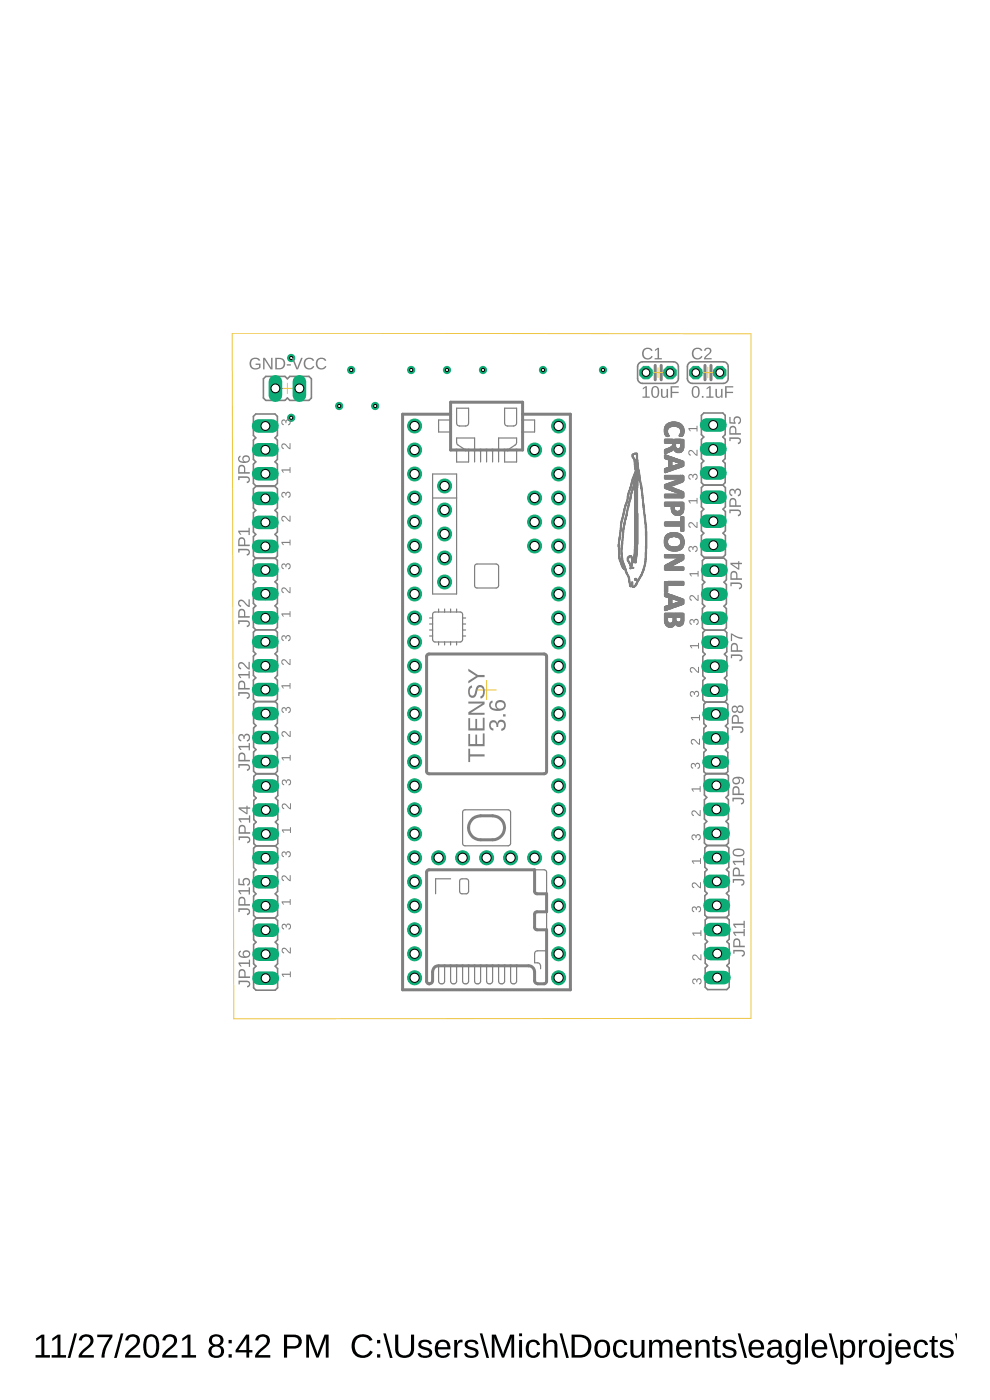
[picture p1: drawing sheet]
<svg xmlns="http://www.w3.org/2000/svg" width="105mm" height="148mm" viewBox="0 0 105 148" stroke-linecap="round" stroke-linejoin="round" font-family="sans-serif">
<path d="M3.8 141.6l.6-.4h.3v2.2h.6v.3h-1.5v-.3h.6v-1.9l-.6 .4zM5.5 141.6l.6-.4h.3v2.2h.6v.3h-1.5v-.3h.6v-1.9l-.6 .4zM7.9 141.1h.2l-.7 2.6h-.2zM8.6 141.4a.75 .75 0 0 1 .9-.1 .75 .75 0 0 1 .3 .9l-1.1 1.2h1.2v.3h-1.6l.1-.4 .4-.5a1.56 1.56 0 0 0 .8-.9 .46 .46 0 0 0-.5-.4 .46 .46 0 0 0-.4 .4l-.4-.1zM10.3 141.2h1.6v.3a3.8 3.8 0 0 0-.8 2.2h-.4a3.8 3.8 0 0 1 .9-2.2h-1.3zM12.8 141.1h.3l-.7 2.6h-.3zM13.5 141.4a.75 .75 0 0 1 .9-.1 .75 .75 0 0 1 .3 .9l-1.1 1.2h1.2v.3h-1.6l.1-.4 .4-.5a1.56 1.56 0 0 0 .8-.9 .46 .46 0 0 0-.5-.4 .46 .46 0 0 0-.4 .4l-.4-.1zM15.5 141.4a.83 .83 0 0 1 .9-.1 .83 .83 0 0 1 .4 .8 1.34 1.34 0 0 1-.5 1.6 .82 .82 0 0 1-1.1-.9 1.79 1.79 0 0 1 .3-1.4zM15.7 141.6a1.87 1.87 0 0 0 0 1.8 .53 .53 0 0 0 .6 0 .53 .53 0 0 0 .2-.6v-.7a.53 .53 0 0 0-.2-.5 .53 .53 0 0 0-.6 0zM17.4 141.4a.75 .75 0 0 1 1-.1 .75 .75 0 0 1 .3 .9l-1.2 1.2h1.3v.3h-1.6l.1-.4 .3-.5a1.56 1.56 0 0 0 .8-.9 .46 .46 0 0 0-.4-.4 .46 .46 0 0 0-.5 .4l-.3-.1zM19.3 141.6l.6-.4h.3v2.2h.5v.3h-1.5v-.3h.6v-1.9l-.5 .4zM22.3 141.4a.77 .77 0 0 1 .9-.2 .77 .77 0 0 1 .4 .8l-.2 .3-.2 .1a.68 .68 0 0 1 .5 .8 .68 .68 0 0 1-.8 .5 .68 .68 0 0 1-.8-.5 .68 .68 0 0 1 .4-.8 .59 .59 0 0 1-.2-1zM22.4 141.8a.45 .45 0 0 0 .9 0 .45 .45 0 0 0-.9 0zM22.4 143a.51 .51 0 0 0 1 0 .51 .51 0 0 0-1 0zM24.2 141.8h.3v.4h-.3zM24.2 143.3h.3v.4h-.3zM26 141.2h.4v1.7h.3v.2h-.3v.6h-.3v-.6h-1.2v-.2zM26.1 141.6l-.9 1.3h.9zM27.3 141.4a.75 .75 0 0 1 .9-.1 .75 .75 0 0 1 .3 .9l-1.2 1.2h1.3v.3h-1.6l.1-.4 .4-.5a1.56 1.56 0 0 0 .7-.9 .46 .46 0 0 0-.4-.4 .46 .46 0 0 0-.5 .4l-.3-.1zM30.1 141.2a2.12 2.12 0 0 1 1.6 .2 .76 .76 0 0 1 .2 .9 .76 .76 0 0 1-.8 .4h-.7v1h-.3zM30.4 141.5v1l1-.1a.49 .49 0 0 0 0-.8zM32.4 141.2h.4l.8 2.1 .8-2.1h.4v2.5h-.3v-2.2l-.8 2.2h-.2l-.8-2.2v2.2h-.3zM37.5 141.5a1.21 1.21 0 0 1 1.9 .3l-.3 .1a.84 .84 0 0 0-1-.4 .84 .84 0 0 0-.6 1 .86 .86 0 0 0 .6 .9 .86 .86 0 0 0 1.1-.5l.2 .2a1.22 1.22 0 0 1-1.6 .5 1.22 1.22 0 0 1-.5-1.7zM39.9 141.8h.3v.4h-.3zM39.9 143.3h.3v.4h-.3zM40.6 141.1h.2l.7 2.6h-.2zM41.8 141.2h.3v1.6a.68 .68 0 0 0 .7 .6 .68 .68 0 0 0 .7-.7v-1.5h.3v1.6a1.01 1.01 0 0 1-1 .9 1.01 1.01 0 0 1-1-.9zM44.5 141.9a.85 .85 0 0 1 1.2 .3l-.3 .1a.48 .48 0 0 0-.8 0l.1 .2a1.18 1.18 0 0 1 1 .5 .58 .58 0 0 1-.1 .6 .58 .58 0 0 1-.6 .1h-.4l-.3-.2-.1-.3h.3a.55 .55 0 0 0 .9 0v-.2l-.5-.2a.53 .53 0 0 1-.6-.3 .53 .53 0 0 1 .2-.6zM46.2 142a.85 .85 0 0 1 1.1-.1 .85 .85 0 0 1 .4 .9h-1.4a.54 .54 0 0 0 .4 .7 .54 .54 0 0 0 .7-.3l.2 .1a.89 .89 0 0 1-1.2 .3 .89 .89 0 0 1-.4-1.2zM46.5 142.2l-.2 .4h1.1a.5 .5 0 0 0-.3-.5 .5 .5 0 0 0-.6 .1zM48.1 141.8h.3v.4a.44 .44 0 0 1 .6-.4v.3h-.1a.49 .49 0 0 0-.5 .6v1h-.3zM49.4 141.9a.85 .85 0 0 1 1.2 .3l-.3 .1a.48 .48 0 0 0-.8 0l.1 .2a1.18 1.18 0 0 1 1 .5 .58 .58 0 0 1-.1 .6 .58 .58 0 0 1-.6 .1h-.4l-.3-.2-.1-.3h.3a.55 .55 0 0 0 .9 0v-.2l-.5-.2a.53 .53 0 0 1-.6-.3 .53 .53 0 0 1 .2-.6zM50.8 141.1h.2l.8 2.6h-.3zM52 141.2h.5l.7 2.1 .8-2.1h.4v2.5h-.3v-2.2l-.7 2.2h-.3l-.8-2.2v2.2h-.3zM54.9 141.1h.4v.3h-.4zM54.9 141.8h.4v1.9h-.4zM55.8 142a.76 .76 0 0 1 1.4 .3l-.4 .1a.44 .44 0 0 0-.5-.4 .44 .44 0 0 0-.3 .5v.2a.52 .52 0 0 0 .1 .6 .52 .52 0 0 0 .6 .1l.1-.3h.4a.79 .79 0 0 1-1 .6 .79 .79 0 0 1-.6-1zM57.5 141.1h.3v1a.63 .63 0 0 1 .7-.3 .63 .63 0 0 1 .5 .6v1.3h-.3v-1.2a.45 .45 0 0 0-.5-.5 .45 .45 0 0 0-.4 .6v1.1h-.3zM59.2 141.1h.3l.7 2.6h-.3zM60.5 141.2a2.32 2.32 0 0 1 1.8 .4 1.24 1.24 0 0 1 .2 1.3 1.24 1.24 0 0 1-1.1 .8h-.9zM60.8 141.5v1.9h.6a.95 .95 0 0 0 .9-1 .95 .95 0 0 0-1-.9zM63.1 142a.85 .85 0 0 1 1-.2 .85 .85 0 0 1 .5 .9 .84 .84 0 0 1-.9 1 .84 .84 0 0 1-.8-1l.1-.4zM63.5 142.1a1 1 0 0 0 .1 1.4 .55 .55 0 0 0 .5-.2 .55 .55 0 0 0 .1-.6 .54 .54 0 0 0-.1-.6 .54 .54 0 0 0-.6 0zM65.1 142a.76 .76 0 0 1 1.3 .3l-.3 .1a.44 .44 0 0 0-.5-.4 .44 .44 0 0 0-.4 .5v.2a.52 .52 0 0 0 .1 .6 .52 .52 0 0 0 .6 .1l.2-.3h.3a.79 .79 0 0 1-1 .6 .79 .79 0 0 1-.5-1zM66.7 141.8h.3v1.2a.45 .45 0 0 0 .5 .5 .45 .45 0 0 0 .4-.6v-1.1h.3v1.9h-.3v-.3a.63 .63 0 0 1-.7 .3 .63 .63 0 0 1-.5-.6zM68.7 141.8h.3v.3a.58 .58 0 0 1 .5-.3 .58 .58 0 0 1 .6 .3 .58 .58 0 0 1 .7-.3 .58 .58 0 0 1 .4 .6v1.3h-.3l-.1-1.4a.41 .41 0 0 0-.5-.2 .41 .41 0 0 0-.2 .5v1.1h-.3v-1.4a.41 .41 0 0 0-.6-.2 .41 .41 0 0 0-.2 .5v1.1h-.3zM71.8 142a.85 .85 0 0 1 1-.1 .85 .85 0 0 1 .4 .9h-1.3a.54 .54 0 0 0 .3 .7 .54 .54 0 0 0 .7-.3l.3 .1a.89 .89 0 0 1-1.2 .3 .89 .89 0 0 1-.4-1.2zM72 142.2l-.1 .4h1a.5 .5 0 0 0-.3-.5 .5 .5 0 0 0-.6 .1zM73.6 141.8h.3v.3a.63 .63 0 0 1 .7-.3 .63 .63 0 0 1 .5 .6v1.3h-.3v-1.2a.45 .45 0 0 0-.5-.5 .45 .45 0 0 0-.4 .6v1.1h-.3zM75.7 141.4h.2v.4h.4v.2h-.4v1.2l.1 .2h.3v.3a.47 .47 0 0 1-.7-.4v-1.3h-.2v-.2h.2zM76.7 141.9a.85 .85 0 0 1 1.2 .3l-.3 .1a.48 .48 0 0 0-.8 0l.2 .2a1.18 1.18 0 0 1 .9 .5 .58 .58 0 0 1-.1 .6 .58 .58 0 0 1-.6 .1h-.4l-.3-.2-.1-.3h.3a.55 .55 0 0 0 1 0l-.1-.2-.5-.2a.53 .53 0 0 1-.6-.3 .53 .53 0 0 1 .2-.6zM78.1 141.1h.3l.7 2.6h-.3zM79.4 142a.85 .85 0 0 1 1.1-.1 .85 .85 0 0 1 .4 .9h-1.4a.54 .54 0 0 0 .4 .7 .54 .54 0 0 0 .6-.3l.3 .1a.89 .89 0 0 1-1.2 .3 .89 .89 0 0 1-.4-1.2zM79.7 142.2l-.2 .4h1.1a.5 .5 0 0 0-.3-.5 .5 .5 0 0 0-.6 .1zM81.5 141.9a.81 .81 0 0 1 1.2 .3v1.1l.1 .2h.2v.2h-.1a.35 .35 0 0 1-.5-.4 .63 .63 0 0 1-.8 .4 .63 .63 0 0 1-.3-.9 .8 .8 0 0 1 .7-.3h.4a.42 .42 0 0 0-.3-.5 .42 .42 0 0 0-.5 .3h-.3zM81.6 142.9a.36 .36 0 0 0 0 .5 .36 .36 0 0 0 .5 0l.2-.2 .1-.4zM83.3 142a.66 .66 0 0 1 1.1 .1v-.3h.3v1.8a.79 .79 0 0 1-.6 .8 .79 .79 0 0 1-.9-.4l.3-.1a.46 .46 0 0 0 .4 .3 .46 .46 0 0 0 .5-.3v-.6a.7 .7 0 0 1-.9 .3 .7 .7 0 0 1-.4-.9zM83.6 142.2l-.1 .5a.5 .5 0 0 0 .1 .6 .5 .5 0 0 0 .6 .1 .82 .82 0 0 0-.3-1.4zM85.2 141.1h.3v2.6h-.3zM86.1 142a.85 .85 0 0 1 1-.1 .85 .85 0 0 1 .5 .9h-1.4a.54 .54 0 0 0 .4 .7 .54 .54 0 0 0 .6-.3l.3 .1a.89 .89 0 0 1-1.2 .3 .89 .89 0 0 1-.4-1.2zM86.4 142.2l-.2 .4h1a.5 .5 0 0 0-.2-.5 .5 .5 0 0 0-.6 .1zM87.7 141.1h.3l.7 2.6h-.3zM88.9 141.8h.3v.3a.67 .67 0 0 1 .8-.3 .67 .67 0 0 1 .5 .6 1.16 1.16 0 0 1-.4 1.3 .67 .67 0 0 1-.9-.3v1h-.3zM89.5 142.1a1.12 1.12 0 0 0 0 1.3 .45 .45 0 0 0 .5 0 .45 .45 0 0 0 .2-.4v-.3a.52 .52 0 0 0-.1-.5 .52 .52 0 0 0-.6-.1zM90.9 141.8h.3v.4a.44 .44 0 0 1 .6-.4v.3h-.1a.49 .49 0 0 0-.5 .6v1h-.3zM92.2 142a.85 .85 0 0 1 1-.2 .85 .85 0 0 1 .5 .9 .84 .84 0 0 1-.9 1 .84 .84 0 0 1-.8-1v-.4zM92.5 142.1a1 1 0 0 0 .2 1.4 .55 .55 0 0 0 .5-.2 .55 .55 0 0 0 .1-.6 .54 .54 0 0 0-.1-.6 .54 .54 0 0 0-.7 0zM94 141.1h.3v.3h-.3zM94 141.8h.3v2.1a.45 .45 0 0 1-.6 .5v-.2h.2l.1-.2zM95 142a.85 .85 0 0 1 1-.1 .85 .85 0 0 1 .4 .9h-1.3a.54 .54 0 0 0 .3 .7 .54 .54 0 0 0 .7-.3l.2 .1a.89 .89 0 0 1-1.1 .3 .89 .89 0 0 1-.4-1.2zM95.2 142.2l-.1 .4h1a.5 .5 0 0 0-.3-.5 .5 .5 0 0 0-.6 .1zM96.9 142a.76 .76 0 0 1 1.3 .3l-.3 .1a.44 .44 0 0 0-.5-.4 .44 .44 0 0 0-.4 .5v.2a.52 .52 0 0 0 .2 .6 .52 .52 0 0 0 .6 .1l.1-.3h.3a.79 .79 0 0 1-.9 .6 .79 .79 0 0 1-.6-1zM98.7 141.4h.2v.4h.3v.2h-.3v1.2l.1 .2h.3v.3a.47 .47 0 0 1-.7-.4v-1.3h-.2v-.2h.2zM99.7 141.9a.85 .85 0 0 1 1.2 .3l-.3 .1a.48 .48 0 0 0-.8 0l.1 .2a1.18 1.18 0 0 1 1 .5 .58 .58 0 0 1-.1 .6 .58 .58 0 0 1-.6 .1h-.4l-.3-.2-.1-.3h.3a.55 .55 0 0 0 .9 0v-.2l-.5-.2a.53 .53 0 0 1-.6-.3 .53 .53 0 0 1 .2-.6zM101.1 141.1h.2v2.6zM101.3 141.2v2.5zM101.3 141.2v2.5zM101.3 141.5v2zM101.3 141.2v2.5zM101.3 141.2v2.5zM101.3 144.2v.2zM101.3 141.2v2.5zM101.3 141.2v2.5zM101.3 144.2v.2zM101.3 141.2v2.5zM101.3 141.2v2.5zM101.3 144.2v.2zM101.3 141.2v2.5zM101.3 141.5v1zM101.3 141.2v2.5zM101.3 141.2v2.5zM101.3 141.5v.8zM101.3 142.5v.9zM101.3 144.2v.2zM101.3 141.2v2.5zM101.3 141.2v2.5zM101.3 141.2v2.5zM101.3 141.2v2.5zM101.3 141.2v2.5zM101.3 141.2v2.5zM101.3 143.3v.4zM101.3 141.1v2.6zM101.3 142v1.5zM101.3 141.8v1.9zM101.3 141.1v2.6zM101.3 142v1.5z" fill="#000"/>
<circle cx="35.9" cy="43" r=".38" fill="#0dab76" stroke="#0dab76" stroke-width=".11"/>
<circle cx="35.9" cy="43" r=".17" fill="#fff" stroke="#000" stroke-width=".11"/>
<circle cx="63.8" cy="39.2" r=".38" fill="#0dab76" stroke="#0dab76" stroke-width=".11"/>
<circle cx="63.8" cy="39.2" r=".17" fill="#fff" stroke="#000" stroke-width=".11"/>
<circle cx="57.5" cy="39.2" r=".38" fill="#0dab76" stroke="#0dab76" stroke-width=".11"/>
<circle cx="57.5" cy="39.2" r=".17" fill="#fff" stroke="#000" stroke-width=".11"/>
<circle cx="43.5" cy="39.2" r=".38" fill="#0dab76" stroke="#0dab76" stroke-width=".11"/>
<circle cx="43.5" cy="39.2" r=".17" fill="#fff" stroke="#000" stroke-width=".11"/>
<circle cx="30.8" cy="44.2" r=".38" fill="#0dab76" stroke="#0dab76" stroke-width=".11"/>
<circle cx="30.8" cy="44.2" r=".17" fill="#fff" stroke="#000" stroke-width=".11"/>
<circle cx="51.1" cy="39.2" r=".38" fill="#0dab76" stroke="#0dab76" stroke-width=".11"/>
<circle cx="51.1" cy="39.2" r=".17" fill="#fff" stroke="#000" stroke-width=".11"/>
<circle cx="37.2" cy="39.2" r=".38" fill="#0dab76" stroke="#0dab76" stroke-width=".11"/>
<circle cx="37.2" cy="39.2" r=".17" fill="#fff" stroke="#000" stroke-width=".11"/>
<circle cx="39.7" cy="43" r=".38" fill="#0dab76" stroke="#0dab76" stroke-width=".11"/>
<circle cx="39.7" cy="43" r=".17" fill="#fff" stroke="#000" stroke-width=".11"/>
<circle cx="47.3" cy="39.2" r=".38" fill="#0dab76" stroke="#0dab76" stroke-width=".11"/>
<circle cx="47.3" cy="39.2" r=".17" fill="#fff" stroke="#000" stroke-width=".11"/>
<circle cx="30.8" cy="37.9" r=".38" fill="#0dab76" stroke="#0dab76" stroke-width=".11"/>
<circle cx="30.8" cy="37.9" r=".17" fill="#fff" stroke="#000" stroke-width=".11"/>
<g fill="#808080" stroke="#808080" stroke-width=".11">
<path d="M70.3 45.4v.3z"/>
<path d="M70.3 57.1v.4z"/>
<path d="M70.3 45.3l.1 .6z"/>
<path d="M70.3 46.5l.1 .3z"/>
<path d="M70.3 47.6l.1 .4z"/>
<path d="M70.3 48.2l.1 .3z"/>
<path d="M70.3 49.7l.1 .3z"/>
<path d="M70.3 50.4l.1 .3z"/>
<path d="M70.3 51.3l.1 .3z"/>
<path d="M70.3 52.3l.1 .3z"/>
<path d="M70.3 53.2l.1 .3z"/>
<path d="M70.3 55.3l.1 .3z"/>
<path d="M70.3 57l.1 .6z"/>
<path d="M70.3 58.7l.1 .3z"/>
<path d="M70.3 59.9l.1 .4z"/>
<path d="M70.3 61.6l.1 1.1z"/>
<path d="M70.3 62.8l.1 .3z"/>
<path d="M70.3 64.2l.1 .4z"/>
<path d="M70.3 65l.1 .8z"/>
<path d="M70.3 45.2l.1 .7z"/>
<path d="M70.3 46.5l.1 .4z"/>
<path d="M70.3 49.6l.1 .4z"/>
<path d="M70.3 50.3l.1 .4z"/>
<path d="M70.3 51.3l.1 .4z"/>
<path d="M70.3 52.3l.1 .4z"/>
<path d="M70.3 53.1l.1 .5z"/>
<path d="M70.3 56.9l.1 .8z"/>
<path d="M70.3 61.6l.1 1z"/>
<path d="M70.3 62.7l.1 .4z"/>
<path d="M70.3 64.9l.1 1z"/>
<path d="M70.4 45.1v.9z"/>
<path d="M70.4 46.5v.4z"/>
<path d="M70.4 47.6v.4z"/>
<path d="M70.4 48.2v.3z"/>
<path d="M70.4 49.6v.4z"/>
<path d="M70.4 50.3v.4z"/>
<path d="M70.4 51.3v.4z"/>
<path d="M70.4 52.3v.4z"/>
<path d="M70.4 53.1v.5z"/>
<path d="M70.4 55.2v.5z"/>
<path d="M70.4 56.9v.9z"/>
<path d="M70.4 58.7v.3z"/>
<path d="M70.4 59.9v.4z"/>
<path d="M70.4 61.6v1.1z"/>
<path d="M70.4 62.7v.4z"/>
<path d="M70.4 64.2v.4z"/>
<path d="M70.4 64.9v1.1z"/>
<path d="M70.4 48.1v.5z"/>
<path d="M70.4 56.8v1z"/>
<path d="M70.4 59.8v.6z"/>
<path d="M70.4 62.7v.5z"/>
<path d="M70.4 45l.1 1.1z"/>
<path d="M70.4 46.5l.1 .4z"/>
<path d="M70.4 47.5l.1 .5z"/>
<path d="M70.4 48.1l.1 .5z"/>
<path d="M70.4 49.6l.1 .4z"/>
<path d="M70.4 50.3l.1 .4z"/>
<path d="M70.4 51.3l.1 .4z"/>
<path d="M70.4 52.3l.1 .4z"/>
<path d="M70.4 53.1l.1 .5z"/>
<path d="M70.4 55.2l.1 .5z"/>
<path d="M70.4 56.7l.1 1.2z"/>
<path d="M70.4 58.7l.1 .3z"/>
<path d="M70.4 59.8l.1 .5z"/>
<path d="M70.4 61.6l.1 1.1z"/>
<path d="M70.4 62.7l.1 .5z"/>
<path d="M70.4 64.2l.1 .4z"/>
<path d="M70.4 64.9l.1 1.2z"/>
<path d="M70.4 51.2l.1 .5z"/>
<path d="M70.5 45v1.1z"/>
<path d="M70.5 46.5v.4z"/>
<path d="M70.5 47.5v.5z"/>
<path d="M70.5 48.2v.4z"/>
<path d="M70.5 49.5v.5z"/>
<path d="M70.5 50.3v.4z"/>
<path d="M70.5 51.2v.5z"/>
<path d="M70.5 52.3v.4z"/>
<path d="M70.5 53.1v.5z"/>
<path d="M70.5 55.2v.5z"/>
<path d="M70.5 56.7v1.3z"/>
<path d="M70.5 58.7v.3z"/>
<path d="M70.5 59.8v.6z"/>
<path d="M70.5 61.6v1.1z"/>
<path d="M70.5 62.8v.4z"/>
<path d="M70.5 64.1v.5z"/>
<path d="M70.5 64.9v1.3z"/>
<path d="M70.5 44.9v1.3z"/>
<path d="M70.5 51.2v.6z"/>
<path d="M70.5 56.6v1.4z"/>
<path d="M70.5 49.6v.4z"/>
<path d="M70.5 59.8v.5z"/>
<path d="M70.5 44.9l.1 1.3z"/>
<path d="M70.5 46.5l.1 .4z"/>
<path d="M70.5 47.5l.1 .4z"/>
<path d="M70.5 48.2l.1 .4z"/>
<path d="M70.5 49.5l.1 .5z"/>
<path d="M70.5 50.3l.1 .4z"/>
<path d="M70.5 51.2l.1 .6z"/>
<path d="M70.5 52.3l.1 .4z"/>
<path d="M70.5 53.1l.1 .5z"/>
<path d="M70.5 55.2l.1 .5z"/>
<path d="M70.5 56.6l.1 1.4z"/>
<path d="M70.5 58.7l.1 .3z"/>
<path d="M70.5 59.7l.1 .7z"/>
<path d="M70.5 61.6l.1 1.1z"/>
<path d="M70.5 62.8l.1 .4z"/>
<path d="M70.5 64.1l.1 .5z"/>
<path d="M70.5 64.9l.1 1.4z"/>
<path d="M70.6 44.9v1.3z"/>
<path d="M70.6 46.5v.4z"/>
<path d="M70.6 47.5v.4z"/>
<path d="M70.6 48.2v.4z"/>
<path d="M70.6 49.5v.5z"/>
<path d="M70.6 50.3v.4z"/>
<path d="M70.6 51.2v.6z"/>
<path d="M70.6 52.3v.4z"/>
<path d="M70.6 53.1v.5z"/>
<path d="M70.6 55.2v.5z"/>
<path d="M70.6 56.6v1.5z"/>
<path d="M70.6 58.7v.3z"/>
<path d="M70.6 59.7v.7z"/>
<path d="M70.6 61.6v1.1z"/>
<path d="M70.6 62.8v.4z"/>
<path d="M70.6 64.1v.5z"/>
<path d="M70.6 64.9v1.4z"/>
<path d="M70.6 56.5v1.6z"/>
<path d="M70.6 64.1v.4z"/>
<path d="M70.6 44.9l.1 1.3z"/>
<path d="M70.6 46.5l.1 .4z"/>
<path d="M70.6 47.5l.1 .4z"/>
<path d="M70.6 48.2l.1 .4z"/>
<path d="M70.6 49.5l.1 .5z"/>
<path d="M70.6 50.3l.1 .4z"/>
<path d="M70.6 51.2l.1 .6z"/>
<path d="M70.6 52.3l.1 .4z"/>
<path d="M70.6 53.1l.1 .5z"/>
<path d="M70.6 55.2l.1 .5z"/>
<path d="M70.6 56.6l.1 1.5z"/>
<path d="M70.6 58.7l.1 .3z"/>
<path d="M70.6 59.7l.1 .7z"/>
<path d="M70.6 61.6l.1 1.1z"/>
<path d="M70.6 62.8l.1 .4z"/>
<path d="M70.6 64.1l.1 .5z"/>
<path d="M70.6 64.9l.1 1.4z"/>
<path d="M70.6 44.8l.1 .7z"/>
<path d="M70.6 45.8l.1 .4z"/>
<path d="M70.6 56.5l.1 .7z"/>
<path d="M70.6 57.5l.1 .6z"/>
<path d="M70.6 59.7l.1 .6z"/>
<path d="M70.6 64.9l.1 .4z"/>
<path d="M70.6 65.7l.1 .6z"/>
<path d="M70.7 44.8v.6z"/>
<path d="M70.7 45.9v.3z"/>
<path d="M70.7 46.5v.4z"/>
<path d="M70.7 47.5v.4z"/>
<path d="M70.7 48.2v.4z"/>
<path d="M70.7 49.5v.4z"/>
<path d="M70.7 50.3v.4z"/>
<path d="M70.7 51.2v.6z"/>
<path d="M70.7 52.3v.4z"/>
<path d="M70.7 53.1v.5z"/>
<path d="M70.7 55.2v.5z"/>
<path d="M70.7 56.5v.6z"/>
<path d="M70.7 57.6v.5z"/>
<path d="M70.7 58.7v.3z"/>
<path d="M70.7 59.7v.6z"/>
<path d="M70.7 61.5v.5z"/>
<path d="M70.7 62.8v.4z"/>
<path d="M70.7 64.1v.4z"/>
<path d="M70.7 64.9v.4z"/>
<path d="M70.7 65.8v.5z"/>
<path d="M70.7 47.4v.5z"/>
<path d="M70.7 48.2v.5z"/>
<path d="M70.7 56.5v.5z"/>
<path d="M70.7 57.6v.6z"/>
<path d="M70.7 59.6v.8z"/>
<path d="M70.7 62.8v.5z"/>
<path d="M70.7 65.8v.6z"/>
<path d="M70.7 44.8l.1 .6z"/>
<path d="M70.7 46l.1 .2z"/>
<path d="M70.7 46.5l.1 .4z"/>
<path d="M70.7 47.4l.1 .5z"/>
<path d="M70.7 48.2l.1 .5z"/>
<path d="M70.7 49.5l.1 .4z"/>
<path d="M70.7 50.3l.1 .4z"/>
<path d="M70.7 51.1l.1 .7z"/>
<path d="M70.7 52.3l.1 .4z"/>
<path d="M70.7 53.1l.1 .5z"/>
<path d="M70.7 55.2l.1 .5z"/>
<path d="M70.7 56.5l.1 .5z"/>
<path d="M70.7 57.7l.1 .5z"/>
<path d="M70.7 58.7l.1 .3z"/>
<path d="M70.7 59.6l.1 .8z"/>
<path d="M70.7 61.5l.1 .5z"/>
<path d="M70.7 62.8l.1 .5z"/>
<path d="M70.7 64.1l.1 .4z"/>
<path d="M70.7 64.9l.1 .4z"/>
<path d="M70.7 65.9l.1 .5z"/>
<path d="M70.7 44.8l.1 .5z"/>
<path d="M70.7 48.3l.1 .4z"/>
<path d="M70.7 59.6l.1 .7z"/>
<path d="M70.7 62.9l.1 .3z"/>
<path d="M70.8 44.8v.5z"/>
<path d="M70.8 46.1v.1z"/>
<path d="M70.8 46.5v.4z"/>
<path d="M70.8 47.4v.5z"/>
<path d="M70.8 48.3v1.6z"/>
<path d="M70.8 50.3v.4z"/>
<path d="M70.8 51.1v.8z"/>
<path d="M70.8 52.3v.4z"/>
<path d="M70.8 53.1v.5z"/>
<path d="M70.8 55.2v.5z"/>
<path d="M70.8 56.5v.4z"/>
<path d="M70.8 57.7v.5z"/>
<path d="M70.8 58.7v.3z"/>
<path d="M70.8 59.6v.7z"/>
<path d="M70.8 61.5v.5z"/>
<path d="M70.8 62.9v1.6z"/>
<path d="M70.8 64.9v.4z"/>
<path d="M70.8 65.9v.5z"/>
<path d="M70.8 44.7v.6z"/>
<path d="M70.8 47.4v.4z"/>
<path d="M70.8 51.1v.7z"/>
<path d="M70.8 59.6v.8z"/>
<path d="M70.8 66v.4z"/>
<path d="M70.8 44.7l.1 .6z"/>
<path d="M70.8 46.5l.1 .4z"/>
<path d="M70.8 47.4l.1 .5z"/>
<path d="M70.8 48.3l.1 1.6z"/>
<path d="M70.8 50.3l.1 .4z"/>
<path d="M70.8 51.1l.1 .7z"/>
<path d="M70.8 52.3l.1 .4z"/>
<path d="M70.8 53.1l.1 .5z"/>
<path d="M70.8 55.2l.1 .5z"/>
<path d="M70.8 56.5l.1 .4z"/>
<path d="M70.8 57.8l.1 .4z"/>
<path d="M70.8 58.7l.1 .3z"/>
<path d="M70.8 59.6l.1 .8z"/>
<path d="M70.8 61.5l.1 .5z"/>
<path d="M70.8 62.9l.1 1.6z"/>
<path d="M70.8 64.9l.1 .4z"/>
<path d="M70.8 66l.1 .4z"/>
<path d="M70.8 44.7l.1 .5z"/>
<path d="M70.8 47.4l.1 .4z"/>
<path d="M70.8 51.1l.1 .8z"/>
<path d="M70.8 57.8l.1 .5z"/>
<path d="M70.9 44.7v.5z"/>
<path d="M70.9 46.5v.4z"/>
<path d="M70.9 47.3v.5z"/>
<path d="M70.9 48.3v1.6z"/>
<path d="M70.9 50.3v.4z"/>
<path d="M70.9 51.1v.8z"/>
<path d="M70.9 52.3v.4z"/>
<path d="M70.9 53.1v.5z"/>
<path d="M70.9 55.2v.5z"/>
<path d="M70.9 56.4v.5z"/>
<path d="M70.9 57.8v.5z"/>
<path d="M70.9 58.7v.3z"/>
<path d="M70.9 59.6v.8z"/>
<path d="M70.9 61.5v.5z"/>
<path d="M70.9 62.9v1.6z"/>
<path d="M70.9 64.9v.4z"/>
<path d="M70.9 66v.4z"/>
<path d="M70.9 47.4v.4z"/>
<path d="M70.9 48.3v1.5z"/>
<path d="M70.9 59.5v.5z"/>
<path d="M70.9 60v.3z"/>
<path d="M70.9 44.7l.1 .5z"/>
<path d="M70.9 46.5l.1 .4z"/>
<path d="M70.9 47.3l.1 .5z"/>
<path d="M70.9 48.3l.1 1.5z"/>
<path d="M70.9 50.3l.1 .4z"/>
<path d="M70.9 51.1l.1 .4z"/>
<path d="M70.9 51.5l.1 .4z"/>
<path d="M70.9 52.3l.1 .4z"/>
<path d="M70.9 53.1l.1 .5z"/>
<path d="M70.9 55.2l.1 .5z"/>
<path d="M70.9 56.4l.1 .5z"/>
<path d="M70.9 57.8l.1 .5z"/>
<path d="M70.9 58.7l.1 .3z"/>
<path d="M70.9 59.5l.1 .5z"/>
<path d="M70.9 60l.1 .3z"/>
<path d="M70.9 61.5l.1 .5z"/>
<path d="M70.9 62.9l.1 1.6z"/>
<path d="M70.9 64.9l.1 .4z"/>
<path d="M70.9 66l.1 .4z"/>
<path d="M71 44.7v.5z"/>
<path d="M71 46.5v.4z"/>
<path d="M71 47.3v.5z"/>
<path d="M71 48.3v1.5z"/>
<path d="M71 50.3v.4z"/>
<path d="M71 51.1v.4z"/>
<path d="M71 51.5v.4z"/>
<path d="M71 52.3v.4z"/>
<path d="M71 53.1v.5z"/>
<path d="M71 55.2v.5z"/>
<path d="M71 56.4v.5z"/>
<path d="M71 57.8v.5z"/>
<path d="M71 58.7v.3z"/>
<path d="M71 59.5v.4z"/>
<path d="M71 60v.3z"/>
<path d="M71 61.5v.5z"/>
<path d="M71 62.9v1.5z"/>
<path d="M71 64.9v.4z"/>
<path d="M71 66v.4z"/>
<path d="M71 59.5v.5z"/>
<path d="M71 44.7v.4z"/>
<path d="M71 44.7l.1 .4z"/>
<path d="M71 46.5l.1 .4z"/>
<path d="M71 47.3l.1 .5z"/>
<path d="M71 48.4l.1 1.4z"/>
<path d="M71 50.3l.1 .4z"/>
<path d="M71 51l.1 .5z"/>
<path d="M71 51.5l.1 .4z"/>
<path d="M71 52.3l.1 .4z"/>
<path d="M71 53.1l.1 .8z"/>
<path d="M71 55.2l.1 .5z"/>
<path d="M71 56.4l.1 .4z"/>
<path d="M71 57.8l.1 .5z"/>
<path d="M71 58.7l.1 .3z"/>
<path d="M71 59.5l.1 .4z"/>
<path d="M71 60l.1 .3z"/>
<path d="M71 61.5l.1 .5z"/>
<path d="M71 62.9l.1 1.5z"/>
<path d="M71 64.9l.1 .4z"/>
<path d="M71 66l.1 .4z"/>
<path d="M71.1 44.7v.4z"/>
<path d="M71.1 46.5v.4z"/>
<path d="M71.1 47.3v.5z"/>
<path d="M71.1 48.4v1.4z"/>
<path d="M71.1 50.3v.4z"/>
<path d="M71.1 51v.5z"/>
<path d="M71.1 51.6v.4z"/>
<path d="M71.1 52.3v.4z"/>
<path d="M71.1 53.1v.9z"/>
<path d="M71.1 55.2v.5z"/>
<path d="M71.1 56.4v.4z"/>
<path d="M71.1 57.9v.4z"/>
<path d="M71.1 58.7v.3z"/>
<path d="M71.1 59.5v.4z"/>
<path d="M71.1 60v.3z"/>
<path d="M71.1 61.5v.5z"/>
<path d="M71.1 63v1.4z"/>
<path d="M71.1 64.9v.4z"/>
<path d="M71.1 66v.4z"/>
<path d="M71.1 47.3v.4z"/>
<path d="M71.1 51v.4z"/>
<path d="M71.1 53.1v1z"/>
<path d="M71.1 59.4v.5z"/>
<path d="M71.1 65.9v.5z"/>
<path d="M71.1 47.2v.5z"/>
<path d="M71.1 48.4v.4z"/>
<path d="M71.1 49.3v.5z"/>
<path d="M71.1 53.1v1.1z"/>
<path d="M71.1 63v.4z"/>
<path d="M71.1 63.9v.5z"/>
<path d="M71.1 44.7l.1 .4z"/>
<path d="M71.1 46.5l.1 .4z"/>
<path d="M71.1 47.2l.1 .5z"/>
<path d="M71.1 48.4l.1 .4z"/>
<path d="M71.1 49.3l.1 .5z"/>
<path d="M71.1 50.3l.1 .4z"/>
<path d="M71.1 51l.1 .4z"/>
<path d="M71.1 51.6l.1 .4z"/>
<path d="M71.1 52.3l.1 .4z"/>
<path d="M71.1 53.1l.1 1.2z"/>
<path d="M71.1 55.2l.1 .5z"/>
<path d="M71.1 56.4l.1 .4z"/>
<path d="M71.1 57.9l.1 .4z"/>
<path d="M71.1 58.7l.1 .3z"/>
<path d="M71.1 59.4l.1 .5z"/>
<path d="M71.1 60l.1 .3z"/>
<path d="M71.1 61.5l.1 .5z"/>
<path d="M71.1 63l.1 .4z"/>
<path d="M71.1 63.9l.1 .5z"/>
<path d="M71.1 64.9l.1 .4z"/>
<path d="M71.1 65.9l.1 .4z"/>
<path d="M71.1 47.1l.1 .6z"/>
<path d="M71.1 59.4l.1 .4z"/>
<path d="M71.1 65.8l.1 .6z"/>
<path d="M71.2 44.7v.4z"/>
<path d="M71.2 46.5v1.1z"/>
<path d="M71.2 48.4v.4z"/>
<path d="M71.2 49.3v.4z"/>
<path d="M71.2 50.3v.4z"/>
<path d="M71.2 51v.4z"/>
<path d="M71.2 51.6v.4z"/>
<path d="M71.2 52.3v.4z"/>
<path d="M71.2 53.1v1.2z"/>
<path d="M71.2 55.2v.5z"/>
<path d="M71.2 56.4v.4z"/>
<path d="M71.2 57.9v.4z"/>
<path d="M71.2 58.7v.3z"/>
<path d="M71.2 59.4v.5z"/>
<path d="M71.2 60v.3z"/>
<path d="M71.2 61.5v.5z"/>
<path d="M71.2 63v.4z"/>
<path d="M71.2 63.9v.4z"/>
<path d="M71.2 64.9v.4z"/>
<path d="M71.2 65.8v.5z"/>
<path d="M71.2 59.4v.4z"/>
<path d="M71.2 65.7v.6z"/>
<path d="M71.2 44.7l.1 .4z"/>
<path d="M71.2 46.5l.1 1.1z"/>
<path d="M71.2 48.4l.1 .4z"/>
<path d="M71.2 49.3l.1 .4z"/>
<path d="M71.2 50.3l.1 .4z"/>
<path d="M71.2 51l.1 .4z"/>
<path d="M71.2 51.6l.1 .4z"/>
<path d="M71.2 52.3l.1 .4z"/>
<path d="M71.2 53.1l.1 1.3z"/>
<path d="M71.2 55.2l.1 .5z"/>
<path d="M71.2 56.4l.1 .4z"/>
<path d="M71.2 57.9l.1 .4z"/>
<path d="M71.2 58.7l.1 .3z"/>
<path d="M71.2 59.4l.1 .4z"/>
<path d="M71.2 60l.1 .3z"/>
<path d="M71.2 61.5l.1 .5z"/>
<path d="M71.2 63l.1 .4z"/>
<path d="M71.2 63.9l.1 .4z"/>
<path d="M71.2 64.9l.1 1.4z"/>
<path d="M71.2 48.5l.1 .3z"/>
<path d="M71.2 50.9l.1 .5z"/>
<path d="M71.2 51.7l.1 .3z"/>
<path d="M71.2 63.1l.1 .3z"/>
<path d="M71.3 44.7v.4z"/>
<path d="M71.3 46.5v1z"/>
<path d="M71.3 48.5v.3z"/>
<path d="M71.3 49.3v.4z"/>
<path d="M71.3 50.3v.4z"/>
<path d="M71.3 50.9v.5z"/>
<path d="M71.3 51.6v.4z"/>
<path d="M71.3 52.3v.4z"/>
<path d="M71.3 53.1v1.3z"/>
<path d="M71.3 55.2v.5z"/>
<path d="M71.3 56.4v.4z"/>
<path d="M71.3 57.9v.4z"/>
<path d="M71.3 58.7v.3z"/>
<path d="M71.3 59.3v.5z"/>
<path d="M71.3 60v.3z"/>
<path d="M71.3 61.5v.5z"/>
<path d="M71.3 63.1v.3z"/>
<path d="M71.3 63.9v.4z"/>
<path d="M71.3 64.9v1.4z"/>
<path d="M71.3 44.7l.1 .4z"/>
<path d="M71.3 46.5l.1 1.1z"/>
<path d="M71.3 48.5l.1 .3z"/>
<path d="M71.3 49.3l.1 .4z"/>
<path d="M71.3 50.3l.1 .4z"/>
<path d="M71.3 50.9l.1 .5z"/>
<path d="M71.3 51.6l.1 .4z"/>
<path d="M71.3 52.3l.1 .4z"/>
<path d="M71.3 53.1l.1 1.3z"/>
<path d="M71.3 55.2l.1 .5z"/>
<path d="M71.3 56.4l.1 .4z"/>
<path d="M71.3 57.9l.1 .4z"/>
<path d="M71.3 58.7l.1 .3z"/>
<path d="M71.3 59.4l.1 .4z"/>
<path d="M71.3 60l.1 .3z"/>
<path d="M71.3 61.5l.1 .5z"/>
<path d="M71.3 63.1l.1 .3z"/>
<path d="M71.3 63.9l.1 .4z"/>
<path d="M71.3 64.9l.1 1.3z"/>
<path d="M71.3 51.7l.1 .3z"/>
<path d="M71.3 53.1l.1 1.4z"/>
<path d="M71.3 59.3l.1 .5z"/>
<path d="M71.4 44.7v.4z"/>
<path d="M71.4 46.5v1.2z"/>
<path d="M71.4 48.5v.4z"/>
<path d="M71.4 49.3v.4z"/>
<path d="M71.4 50.3v.4z"/>
<path d="M71.4 50.9v.4z"/>
<path d="M71.4 51.7v.3z"/>
<path d="M71.4 52.3v.4z"/>
<path d="M71.4 53.1v.5z"/>
<path d="M71.4 53.9v.6z"/>
<path d="M71.4 55.2v.5z"/>
<path d="M71.4 56.4v.4z"/>
<path d="M71.4 57.9v.4z"/>
<path d="M71.4 58.7v.3z"/>
<path d="M71.4 59.3v.5z"/>
<path d="M71.4 60v.3z"/>
<path d="M71.4 61.5v.5z"/>
<path d="M71.4 63.1v.4z"/>
<path d="M71.4 63.9v.4z"/>
<path d="M71.4 64.9v1.2z"/>
<path d="M71.4 51.7v.4z"/>
<path d="M71.4 54v.5z"/>
<path d="M71.4 59.3v.4z"/>
<path d="M71.4 63.1v.3z"/>
<path d="M71.4 63.8v.5z"/>
<path d="M71.4 64.9v1.1z"/>
<path d="M71.4 44.7l.1 .4z"/>
<path d="M71.4 46.5l.1 1.3z"/>
<path d="M71.4 48.5l.1 .4z"/>
<path d="M71.4 49.3l.1 .4z"/>
<path d="M71.4 50.3l.1 .4z"/>
<path d="M71.4 50.9l.1 .4z"/>
<path d="M71.4 51.7l.1 .4z"/>
<path d="M71.4 52.3l.1 .4z"/>
<path d="M71.4 53.1l.1 .5z"/>
<path d="M71.4 54l.1 .5z"/>
<path d="M71.4 55.2l.1 .5z"/>
<path d="M71.4 56.4l.1 .4z"/>
<path d="M71.4 57.9l.1 .4z"/>
<path d="M71.4 58.7l.1 .3z"/>
<path d="M71.4 59.3l.1 .4z"/>
<path d="M71.4 60l.1 .3z"/>
<path d="M71.4 61.5l.1 .5z"/>
<path d="M71.4 63.1l.1 .4z"/>
<path d="M71.4 63.8l.1 .5z"/>
<path d="M71.4 64.9l.1 1.1z"/>
<path d="M71.5 44.7v.4z"/>
<path d="M71.5 46.5v1.3z"/>
<path d="M71.5 48.5v.4z"/>
<path d="M71.5 49.2v.5z"/>
<path d="M71.5 50.3v.4z"/>
<path d="M71.5 50.9v.4z"/>
<path d="M71.5 51.7v.4z"/>
<path d="M71.5 52.3v.4z"/>
<path d="M71.5 53.1v.5z"/>
<path d="M71.5 54v.5z"/>
<path d="M71.5 55.2v.5z"/>
<path d="M71.5 56.4v.4z"/>
<path d="M71.5 57.9v.4z"/>
<path d="M71.5 58.7v.3z"/>
<path d="M71.5 59.2v.5z"/>
<path d="M71.5 60v.3z"/>
<path d="M71.5 61.5v.5z"/>
<path d="M71.5 63.1v.4z"/>
<path d="M71.5 63.8v.4z"/>
<path d="M71.5 64.9v1.1z"/>
<path d="M71.5 46.5v.4z"/>
<path d="M71.5 47.3v.5z"/>
<path d="M71.5 49.2v.4z"/>
<path d="M71.5 54.1v.4z"/>
<path d="M71.5 64.9v1.2z"/>
<path d="M71.5 44.7l.1 .4z"/>
<path d="M71.5 46.5l.1 .4z"/>
<path d="M71.5 47.4l.1 .4z"/>
<path d="M71.5 48.5l.1 .4z"/>
<path d="M71.5 49.2l.1 .4z"/>
<path d="M71.5 50.3l.1 .4z"/>
<path d="M71.5 50.9l.1 .4z"/>
<path d="M71.5 51.8l.1 .3z"/>
<path d="M71.5 52.3l.1 .4z"/>
<path d="M71.5 53.1l.1 .5z"/>
<path d="M71.5 54.1l.1 .4z"/>
<path d="M71.5 55.2l.1 .5z"/>
<path d="M71.5 56.4l.1 .4z"/>
<path d="M71.5 57.9l.1 .4z"/>
<path d="M71.5 58.7l.1 .3z"/>
<path d="M71.5 59.2l.1 .5z"/>
<path d="M71.5 60l.1 .3z"/>
<path d="M71.5 61.5l.1 .5z"/>
<path d="M71.5 63.1l.1 .4z"/>
<path d="M71.5 63.8l.1 .4z"/>
<path d="M71.5 64.9l.1 .4z"/>
<path d="M71.5 65.7l.1 .4z"/>
<path d="M71.6 44.7v.4z"/>
<path d="M71.6 46.5v.4z"/>
<path d="M71.6 47.4v.5z"/>
<path d="M71.6 48.6v.3z"/>
<path d="M71.6 49.2v.4z"/>
<path d="M71.6 50.3v.4z"/>
<path d="M71.6 50.9v.4z"/>
<path d="M71.6 51.8v.3z"/>
<path d="M71.6 52.3v.4z"/>
<path d="M71.6 53.1v.5z"/>
<path d="M71.6 54.1v.4z"/>
<path d="M71.6 55.2v.5z"/>
<path d="M71.6 56.4v.4z"/>
<path d="M71.6 57.9v.4z"/>
<path d="M71.6 58.7v.3z"/>
<path d="M71.6 59.2v.4z"/>
<path d="M71.6 60v.3z"/>
<path d="M71.6 61.5v.5z"/>
<path d="M71.6 63.2v.3z"/>
<path d="M71.6 63.8v.4z"/>
<path d="M71.6 64.9v.4z"/>
<path d="M71.6 65.7v.5z"/>
<path d="M71.6 50.9v.3z"/>
<path d="M71.6 63.1v.4z"/>
<path d="M71.6 65.8v.4z"/>
<path d="M71.6 50.8v.4z"/>
<path d="M71.6 44.7l.1 .4z"/>
<path d="M71.6 46.5l.1 .4z"/>
<path d="M71.6 47.5l.1 .4z"/>
<path d="M71.6 48.6l.1 .3z"/>
<path d="M71.6 49.2l.1 .4z"/>
<path d="M71.6 50.3l.1 .4z"/>
<path d="M71.6 50.8l.1 .4z"/>
<path d="M71.6 51.8l.1 .4z"/>
<path d="M71.6 52.3l.1 .4z"/>
<path d="M71.6 53.1l.1 .5z"/>
<path d="M71.6 54.1l.1 .4z"/>
<path d="M71.6 55.2l.1 .5z"/>
<path d="M71.6 56.4l.1 .5z"/>
<path d="M71.6 57.9l.1 .4z"/>
<path d="M71.6 58.7l.1 .3z"/>
<path d="M71.6 59.2l.1 .4z"/>
<path d="M71.6 60l.1 .3z"/>
<path d="M71.6 61.5l.1 .5z"/>
<path d="M71.6 63.2l.1 .3z"/>
<path d="M71.6 63.8l.1 .4z"/>
<path d="M71.6 64.9l.1 .4z"/>
<path d="M71.6 65.8l.1 .4z"/>
<path d="M71.6 44.7l.1 .5z"/>
<path d="M71.6 48.6l.1 .4z"/>
<path d="M71.6 49.1l.1 .5z"/>
<path d="M71.6 57.8l.1 .5z"/>
<path d="M71.6 59.1l.1 .5z"/>
<path d="M71.6 63.2l.1 .4z"/>
<path d="M71.7 44.7v.5z"/>
<path d="M71.7 46.5v.4z"/>
<path d="M71.7 47.5v.4z"/>
<path d="M71.7 48.6v.4z"/>
<path d="M71.7 49.1v.5z"/>
<path d="M71.7 50.3v.4z"/>
<path d="M71.7 50.8v.4z"/>
<path d="M71.7 51.8v.4z"/>
<path d="M71.7 52.3v.4z"/>
<path d="M71.7 53.1v.5z"/>
<path d="M71.7 54.1v.4z"/>
<path d="M71.7 55.2v.5z"/>
<path d="M71.7 56.4v.5z"/>
<path d="M71.7 57.8v.5z"/>
<path d="M71.7 58.7v.3z"/>
<path d="M71.7 59.1v.5z"/>
<path d="M71.7 60v.3z"/>
<path d="M71.7 61.5v.5z"/>
<path d="M71.7 63.2v.4z"/>
<path d="M71.7 63.8v.4z"/>
<path d="M71.7 64.9v.4z"/>
<path d="M71.7 65.8v.5z"/>
<path d="M71.7 44.7l.1 .5z"/>
<path d="M71.7 46.5l.1 .4z"/>
<path d="M71.7 47.5l.1 .4z"/>
<path d="M71.7 48.6l.1 .4z"/>
<path d="M71.7 49.1l.1 .5z"/>
<path d="M71.7 50.3l.1 .4z"/>
<path d="M71.7 50.8l.1 .4z"/>
<path d="M71.7 51.8l.1 .4z"/>
<path d="M71.7 52.3l.1 .4z"/>
<path d="M71.7 53.1l.1 .5z"/>
<path d="M71.7 54.1l.1 .4z"/>
<path d="M71.7 55.2l.1 .5z"/>
<path d="M71.7 56.4l.1 .5z"/>
<path d="M71.7 57.8l.1 .5z"/>
<path d="M71.7 58.7l.1 .3z"/>
<path d="M71.7 59.1l.1 .5z"/>
<path d="M71.7 60l.1 .3z"/>
<path d="M71.7 61.5l.1 .5z"/>
<path d="M71.7 63.2l.1 .3z"/>
<path d="M71.7 63.7l.1 .5z"/>
<path d="M71.7 64.9l.1 .4z"/>
<path d="M71.7 65.8l.1 .5z"/>
<path d="M71.7 59.1l.1 .4z"/>
<path d="M71.7 63.2l.1 .4z"/>
<path d="M71.8 44.7v.5z"/>
<path d="M71.8 46.5v.4z"/>
<path d="M71.8 47.5v.4z"/>
<path d="M71.8 48.6v.4z"/>
<path d="M71.8 49.1v.5z"/>
<path d="M71.8 50.3v.4z"/>
<path d="M71.8 50.8v.4z"/>
<path d="M71.8 51.8v.4z"/>
<path d="M71.8 52.3v.4z"/>
<path d="M71.8 53.1v.5z"/>
<path d="M71.8 54.1v.4z"/>
<path d="M71.8 55.2v.5z"/>
<path d="M71.8 56.5v.4z"/>
<path d="M71.8 57.8v.5z"/>
<path d="M71.8 58.7v.3z"/>
<path d="M71.8 59.1v.4z"/>
<path d="M71.8 60v.3z"/>
<path d="M71.8 61.5v.5z"/>
<path d="M71.8 63.2v.4z"/>
<path d="M71.8 63.7v.5z"/>
<path d="M71.8 64.9v.4z"/>
<path d="M71.8 65.8v.5z"/>
<path d="M71.8 51.9v.3z"/>
<path d="M71.8 63.7v.4z"/>
<path d="M71.8 44.8l.1 .4z"/>
<path d="M71.8 46.5l.1 .4z"/>
<path d="M71.8 47.5l.1 .4z"/>
<path d="M71.8 48.6l.1 .4z"/>
<path d="M71.8 49.1l.1 .4z"/>
<path d="M71.8 50.3l.1 .4z"/>
<path d="M71.8 50.8l.1 .4z"/>
<path d="M71.8 51.9l.1 .3z"/>
<path d="M71.8 52.3l.1 .4z"/>
<path d="M71.8 53.1l.1 .5z"/>
<path d="M71.8 54.1l.1 .4z"/>
<path d="M71.8 55.2l.1 .5z"/>
<path d="M71.8 56.5l.1 .4z"/>
<path d="M71.8 57.8l.1 .5z"/>
<path d="M71.8 58.7l.1 .3z"/>
<path d="M71.8 59.1l.1 .4z"/>
<path d="M71.8 60l.1 .3z"/>
<path d="M71.8 61.5l.1 .5z"/>
<path d="M71.8 63.2l.1 .4z"/>
<path d="M71.8 63.7l.1 .4z"/>
<path d="M71.8 64.9l.1 .4z"/>
<path d="M71.8 65.8l.1 .5z"/>
<path d="M71.8 44.8l.1 .5z"/>
<path d="M71.8 48.7l.1 .3z"/>
<path d="M71.8 63.3l.1 .3z"/>
<path d="M71.9 44.8v.5z"/>
<path d="M71.9 46.5v.4z"/>
<path d="M71.9 47.5v.4z"/>
<path d="M71.9 48.7v.3z"/>
<path d="M71.9 49.1v.4z"/>
<path d="M71.9 50.3v.4z"/>
<path d="M71.9 50.8v.3z"/>
<path d="M71.9 51.9v.3z"/>
<path d="M71.9 52.3v.4z"/>
<path d="M71.9 53.1v.5z"/>
<path d="M71.9 54.1v.4z"/>
<path d="M71.9 55.2v.5z"/>
<path d="M71.9 56.5v.4z"/>
<path d="M71.9 57.8v.5z"/>
<path d="M71.9 58.7v.3z"/>
<path d="M71.9 59.1v.4z"/>
<path d="M71.9 60v.3z"/>
<path d="M71.9 61.5v.5z"/>
<path d="M71.9 63.3v.3z"/>
<path d="M71.9 63.7v.4z"/>
<path d="M71.9 64.9v.4z"/>
<path d="M71.9 65.8v.5z"/>
<path d="M71.9 46v.2z"/>
<path d="M71.9 56.5v.5z"/>
<path d="M71.9 57.7v.5z"/>
<path d="M71.9 58.7v.8z"/>
<path d="M71.9 63.2v.4z"/>
<path d="M71.9 47.4v.5z"/>
<path d="M71.9 50.7v.4z"/>
<path d="M71.9 51.9v.4z"/>
<path d="M71.9 44.8l.1 .6z"/>
<path d="M71.9 46l.1 .2z"/>
<path d="M71.9 46.5l.1 .4z"/>
<path d="M71.9 47.4l.1 .5z"/>
<path d="M71.9 48.7l.1 .3z"/>
<path d="M71.9 49.1l.1 .4z"/>
<path d="M71.9 50.3l.1 .4z"/>
<path d="M71.9 50.7l.1 .4z"/>
<path d="M71.9 51.9l.1 .4z"/>
<path d="M71.9 52.3l.1 .4z"/>
<path d="M71.9 53.1l.1 .5z"/>
<path d="M71.9 54l.1 .5z"/>
<path d="M71.9 55.2l.1 .5z"/>
<path d="M71.9 56.5l.1 .5z"/>
<path d="M71.9 57.7l.1 .5z"/>
<path d="M71.9 58.7l.1 .7z"/>
<path d="M71.9 60l.1 .3z"/>
<path d="M71.9 61.5l.1 .5z"/>
<path d="M71.9 63.3l.1 .3z"/>
<path d="M71.9 63.7l.1 .4z"/>
<path d="M71.9 64.9l.1 .4z"/>
<path d="M71.9 65.8l.1 .5z"/>
<path d="M72 44.8v.6z"/>
<path d="M72 45.9v.3z"/>
<path d="M72 46.5v.4z"/>
<path d="M72 47.4v.5z"/>
<path d="M72 48.7v.8z"/>
<path d="M72 50.3v.4z"/>
<path d="M72 50.7v.4z"/>
<path d="M72 51.9v.4z"/>
<path d="M72 52.3v.4z"/>
<path d="M72 53.1v.5z"/>
<path d="M72 54v.5z"/>
<path d="M72 55.2v.5z"/>
<path d="M72 56.5v.6z"/>
<path d="M72 57.6v.6z"/>
<path d="M72 58.7v.7z"/>
<path d="M72 60v.3z"/>
<path d="M72 61.5v.5z"/>
<path d="M72 63.3v.8z"/>
<path d="M72 64.9v.4z"/>
<path d="M72 65.8v.5z"/>
<path d="M72 44.9v.5z"/>
<path d="M72 47.3v.6z"/>
<path d="M72 65.8v.4z"/>
<path d="M72 44.9l.1 .6z"/>
<path d="M72 45.8l.1 .4z"/>
<path d="M72 46.5l.1 .4z"/>
<path d="M72 47.3l.1 .6z"/>
<path d="M72 48.7l.1 .8z"/>
<path d="M72 50.3l.1 .8z"/>
<path d="M72 51.9l.1 .8z"/>
<path d="M72 53.1l.1 .5z"/>
<path d="M72 53.9l.1 .6z"/>
<path d="M72 55.2l.1 .5z"/>
<path d="M72 56.6l.1 .6z"/>
<path d="M72 57.5l.1 .7z"/>
<path d="M72 58.7l.1 .7z"/>
<path d="M72 60l.1 .3z"/>
<path d="M72 61.5l.1 .5z"/>
<path d="M72 63.3l.1 .8z"/>
<path d="M72 64.9l.1 .4z"/>
<path d="M72 65.7l.1 .6z"/>
<path d="M72 44.9l.1 1.3z"/>
<path d="M72 46.5l.1 1.4z"/>
<path d="M72 48.7l.1 .7z"/>
<path d="M72 53.1l.1 1.4z"/>
<path d="M72 54.7l.1 1.5z"/>
<path d="M72 56.6l.1 1.5z"/>
<path d="M72 63.3l.1 .7z"/>
<path d="M72 65.7l.1 .5z"/>
<path d="M72.1 44.9v1.3z"/>
<path d="M72.1 46.5v1.4z"/>
<path d="M72.1 48.7v.7z"/>
<path d="M72.1 50.3v.8z"/>
<path d="M72.1 52v.7z"/>
<path d="M72.1 53.1v1.4z"/>
<path d="M72.1 54.7v1.5z"/>
<path d="M72.1 56.6v1.5z"/>
<path d="M72.1 58.7v.7z"/>
<path d="M72.1 60v.3z"/>
<path d="M72.1 61.5v.5z"/>
<path d="M72.1 63.3v.8z"/>
<path d="M72.1 64.9v1.3z"/>
<path d="M72.1 44.9l.1 1.3z"/>
<path d="M72.1 46.5l.1 1.3z"/>
<path d="M72.1 48.7l.1 .7z"/>
<path d="M72.1 50.3l.1 .8z"/>
<path d="M72.1 52l.1 .7z"/>
<path d="M72.1 53.1l.1 1.3z"/>
<path d="M72.1 54.7l.1 1.5z"/>
<path d="M72.1 56.7l.1 1.4z"/>
<path d="M72.1 58.7l.1 .7z"/>
<path d="M72.1 60l.1 .3z"/>
<path d="M72.1 61.5l.1 .5z"/>
<path d="M72.1 63.3l.1 .7z"/>
<path d="M72.1 64.9l.1 1.3z"/>
<path d="M72.1 45l.1 1.2z"/>
<path d="M72.1 50.3l.1 .7z"/>
<path d="M72.1 63.4l.1 .6z"/>
<path d="M72.2 45v1.2z"/>
<path d="M72.2 46.5v1.3z"/>
<path d="M72.2 48.8v.6z"/>
<path d="M72.2 50.3v.7z"/>
<path d="M72.2 52v.7z"/>
<path d="M72.2 53.1v1.3z"/>
<path d="M72.2 54.7v1.5z"/>
<path d="M72.2 56.7v1.4z"/>
<path d="M72.2 58.7v.7z"/>
<path d="M72.2 60v.3z"/>
<path d="M72.2 61.5v.5z"/>
<path d="M72.2 63.4v.6z"/>
<path d="M72.2 64.9v1.2z"/>
<path d="M72.2 46.5v1.2z"/>
<path d="M72.2 53.1v1.2z"/>
<path d="M72.2 56.7v1.3z"/>
<path d="M72.2 58.7v.6z"/>
<path d="M72.2 45.1l.1 1z"/>
<path d="M72.2 46.5l.1 1.2z"/>
<path d="M72.2 48.8l.1 .6z"/>
<path d="M72.2 50.3l.1 .7z"/>
<path d="M72.2 52l.1 .7z"/>
<path d="M72.2 53.1l.1 1.2z"/>
<path d="M72.2 54.7l.1 1.5z"/>
<path d="M72.2 56.8l.1 1.2z"/>
<path d="M72.2 58.7l.1 .6z"/>
<path d="M72.2 60l.1 .3z"/>
<path d="M72.2 61.5l.1 .5z"/>
<path d="M72.2 63.4l.1 .6z"/>
<path d="M72.2 64.9l.1 1.2z"/>
<path d="M72.3 45.1v1z"/>
<path d="M72.3 46.5v1.1z"/>
<path d="M72.3 48.8v.6z"/>
<path d="M72.3 50.3v.7z"/>
<path d="M72.3 52v.7z"/>
<path d="M72.3 53.1v1.2z"/>
<path d="M72.3 54.7v1.5z"/>
<path d="M72.3 56.9v1z"/>
<path d="M72.3 58.7v.6z"/>
<path d="M72.3 60v.3z"/>
<path d="M72.3 61.5v.5z"/>
<path d="M72.3 63.4v.6z"/>
<path d="M72.3 64.9v1.1z"/>
<path d="M72.3 45.2v.8z"/>
<path d="M72.3 52.1v.6z"/>
<path d="M72.3 53.2v1z"/>
<path d="M72.3 56.9v.9z"/>
<path d="M72.3 58.7v.5z"/>
<path d="M72.3 45.3l.1 .7z"/>
<path d="M72.3 46.5l.1 1z"/>
<path d="M72.3 48.8l.1 .5z"/>
<path d="M72.3 50.4l.1 .5z"/>
<path d="M72.3 52.1l.1 .5z"/>
<path d="M72.3 53.2l.1 .9z"/>
<path d="M72.3 54.7l.1 1.5z"/>
<path d="M72.3 57l.1 .8z"/>
<path d="M72.3 58.7l.1 .5z"/>
<path d="M72.3 60l.1 .3z"/>
<path d="M72.3 61.5l.1 .5z"/>
<path d="M72.3 63.4l.1 .5z"/>
<path d="M72.3 64.9l.1 1z"/>
<path d="M72.3 45.3l.1 .6z"/>
<path d="M72.3 46.5l.1 .9z"/>
<path d="M72.3 48.9l.1 .4z"/>
<path d="M72.3 52.2l.1 .4z"/>
<path d="M72.3 53.2l.1 .8z"/>
<path d="M72.3 57.1l.1 .6z"/>
<path d="M72.3 58.8l.1 .4z"/>
<path d="M72.3 61.6l.1 .3z"/>
<path d="M72.3 63.5l.1 .4z"/>
<path d="M72.3 64.9l.1 .8z"/>
<path d="M72.4 45.5v.3z"/>
<path d="M72.4 57.2v.4z"/>
<path d="M65.4 57.6v.3z"/>
<path d="M65.4 57.4l.1 .8z"/>
<path d="M65.5 57.2v1.8z"/>
<path d="M65.5 57v2.1z"/>
<path d="M65.5 56.9l.1 .5z"/>
<path d="M65.5 58.1l.1 1.1z"/>
<path d="M65.5 56.7l.1 .6z"/>
<path d="M65.5 58.5l.1 .8z"/>
<path d="M65.6 56.6v.6z"/>
<path d="M65.6 58.9v.5z"/>
<path d="M65.6 56.3v.8z"/>
<path d="M65.6 59.1v.3z"/>
<path d="M65.6 56.1l.1 .8z"/>
<path d="M65.6 59.2l.1 .3z"/>
<path d="M65.6 55.9l.1 .9z"/>
<path d="M65.7 55.6v.9z"/>
<path d="M65.7 59.3v.3z"/>
<path d="M65.7 55.3v.9z"/>
<path d="M65.7 59.4v.3z"/>
<path d="M65.7 55.2l.1 .8z"/>
<path d="M65.7 58l.1 .7z"/>
<path d="M65.7 59.5l.1 .3z"/>
<path d="M65.7 55.1l.1 .5z"/>
<path d="M65.7 57.7l.1 1.3z"/>
<path d="M65.8 55v.4z"/>
<path d="M65.8 57.5v1.7z"/>
<path d="M65.8 59.6v.3z"/>
<path d="M65.8 54.9v.4z"/>
<path d="M65.8 57.3v2z"/>
<path d="M65.8 59.7v.3z"/>
<path d="M65.8 54.8l.1 .4z"/>
<path d="M65.8 57.1l.1 1z"/>
<path d="M65.8 58.5l.1 .9z"/>
<path d="M65.8 59.7l.1 .3z"/>
<path d="M65.8 54.7l.1 .4z"/>
<path d="M65.8 56.8l.1 1z"/>
<path d="M65.8 58.9l.1 .5z"/>
<path d="M65.8 59.8l.1 .3z"/>
<path d="M65.9 54.6v.4z"/>
<path d="M65.9 56.5v.9z"/>
<path d="M65.9 57.5v.1z"/>
<path d="M65.9 59.1v.4z"/>
<path d="M65.9 59.9v.2z"/>
<path d="M65.9 54.5v.4z"/>
<path d="M65.9 56.2v1z"/>
<path d="M65.9 59.3v.3z"/>
<path d="M65.9 60v.1z"/>
<path d="M65.9 54.4l.1 .4z"/>
<path d="M65.9 56l.1 .9z"/>
<path d="M65.9 59.4l.1 .3z"/>
<path d="M65.9 60l.1 .2z"/>
<path d="M66 54.2v.5z"/>
<path d="M66 55.8v.8z"/>
<path d="M66 59.5v.3z"/>
<path d="M66 60v.2z"/>
<path d="M66 54.1v.5z"/>
<path d="M66 55.6v.8z"/>
<path d="M66 60.1v.1z"/>
<path d="M66 54v.5z"/>
<path d="M66 55.5v.6z"/>
<path d="M66 59.6v.3z"/>
<path d="M66 60.1v.2z"/>
<path d="M66 53.9l.1 .5z"/>
<path d="M66 55.4l.1 .6z"/>
<path d="M66 59.7l.1 .3z"/>
<path d="M66 60.1l.1 .2z"/>
<path d="M66 53.8l.1 .5z"/>
<path d="M66 55.2l.1 .6z"/>
<path d="M66 60.2l.1 .1z"/>
<path d="M66.1 53.7v.5z"/>
<path d="M66.1 55.2v.4z"/>
<path d="M66.1 59.8v.3z"/>
<path d="M66.1 60.2v.1z"/>
<path d="M66.1 53.6v.4z"/>
<path d="M66.1 55.1v.4z"/>
<path d="M66.1 59.9v.2z"/>
<path d="M66.1 53.5l.1 .3z"/>
<path d="M66.1 54.9l.1 .4z"/>
<path d="M66.1 60l.1 .3z"/>
<path d="M66.1 53.4l.1 .4z"/>
<path d="M66.1 54.8l.1 .5z"/>
<path d="M66.2 53.4v.3z"/>
<path d="M66.2 54.7v.4z"/>
<path d="M66.2 60.1v.4z"/>
<path d="M66.2 53.3l.1 .3z"/>
<path d="M66.2 54.6l.1 .4z"/>
<path d="M66.2 60.2l.1 .4z"/>
<path d="M66.2 53.2l.1 .3z"/>
<path d="M66.2 54.5l.1 .5z"/>
<path d="M66.3 53.2v.3z"/>
<path d="M66.3 54.4v.5z"/>
<path d="M66.3 60.3v.4z"/>
<path d="M66.3 53.1v.3z"/>
<path d="M66.3 54.3v.5z"/>
<path d="M66.3 60.4v.3z"/>
<path d="M66.3 53v.3z"/>
<path d="M66.3 54.2v.5z"/>
<path d="M66.3 60.5v.3z"/>
<path d="M66.3 52.9l.1 .4z"/>
<path d="M66.3 54l.1 .6z"/>
<path d="M66.3 60.6l.1 .2z"/>
<path d="M66.4 52.8v.4z"/>
<path d="M66.4 53.9v.5z"/>
<path d="M66.4 60.6v.3z"/>
<path d="M66.4 52.7v.4z"/>
<path d="M66.4 53.8v.5z"/>
<path d="M66.4 59v.3z"/>
<path d="M66.4 60.7v.2z"/>
<path d="M66.4 52.4v.6z"/>
<path d="M66.4 53.7v.4z"/>
<path d="M66.4 59v.4z"/>
<path d="M66.4 60.7v.3z"/>
<path d="M66.4 52.3l.1 .6z"/>
<path d="M66.4 53.6l.1 .4z"/>
<path d="M66.4 58.9l.1 .5z"/>
<path d="M66.4 60.8l.1 .2z"/>
<path d="M66.5 52.2v.5z"/>
<path d="M66.5 53.4v.5z"/>
<path d="M66.5 58.9v.2z"/>
<path d="M66.5 59.2v.3z"/>
<path d="M66.5 60.9v.2z"/>
<path d="M66.5 52.1v.5z"/>
<path d="M66.5 53.3v.5z"/>
<path d="M66.5 59.3v.2z"/>
<path d="M66.5 60.9v.3z"/>
<path d="M66.5 52v.4z"/>
<path d="M66.5 53.3v.4z"/>
<path d="M66.5 59.4v.1z"/>
<path d="M66.5 52l.1 .3z"/>
<path d="M66.5 53.1l.1 .5z"/>
<path d="M66.5 58.9l.1 .2z"/>
<path d="M66.5 59.4l.1 .2z"/>
<path d="M66.5 61l.1 .4z"/>
<path d="M66.5 51.9l.1 .3z"/>
<path d="M66.5 53l.1 .5z"/>
<path d="M66.5 58.8l.1 .2z"/>
<path d="M66.5 61l.1 .6z"/>
<path d="M66.6 51.8v.3z"/>
<path d="M66.6 53v.3z"/>
<path d="M66.6 58.8v.2z"/>
<path d="M66.6 59.5v.2z"/>
<path d="M66.6 61.2v.6z"/>
<path d="M66.6 51.8l.1 .2z"/>
<path d="M66.6 52.9l.1 .3z"/>
<path d="M66.6 58.8l.1 .2z"/>
<path d="M66.6 59.5l.1 .3z"/>
<path d="M66.6 61.3l.1 .6z"/>
<path d="M66.6 51.6l.1 .3z"/>
<path d="M66.6 52.8l.1 .3z"/>
<path d="M66.6 58.8l.1 .1z"/>
<path d="M66.6 61.5l.1 .5z"/>
<path d="M66.7 51.6v.3z"/>
<path d="M66.7 52.7v.3z"/>
<path d="M66.7 58.8v.1z"/>
<path d="M66.7 59.6v.3z"/>
<path d="M66.7 60.1v.1z"/>
<path d="M66.7 61.7v.4z"/>
<path d="M66.7 51.5v.3z"/>
<path d="M66.7 52.5v.5z"/>
<path d="M66.7 59.7v.2z"/>
<path d="M66.7 61.8v.3z"/>
<path d="M66.7 51.4l.1 .4z"/>
<path d="M66.7 52.4l.1 .5z"/>
<path d="M66.7 58.8l.1 .1z"/>
<path d="M66.7 59.8l.1 .2z"/>
<path d="M66.7 60.1l.1 .1z"/>
<path d="M66.7 61.9l.1 .2z"/>
<path d="M66.7 51.3l.1 .4z"/>
<path d="M66.7 52.3l.1 .5z"/>
<path d="M66.7 62l.1 .1z"/>
<path d="M66.8 51.2v.5z"/>
<path d="M66.8 52.2v.5z"/>
<path d="M66.8 58.8v.1z"/>
<path d="M66.8 59.9v.1z"/>
<path d="M66.8 60v.2z"/>
<path d="M66.8 62v.1z"/>
<path d="M66.8 51.1v.5z"/>
<path d="M66.8 52.1v.5z"/>
<path d="M66.8 58.8v.2z"/>
<path d="M66.8 61.9v.2z"/>
<path d="M66.8 51v.4z"/>
<path d="M66.8 52v.3z"/>
<path d="M66.8 58.8v.3z"/>
<path d="M66.8 59.7v.3z"/>
<path d="M66.8 60.1v.1z"/>
<path d="M66.8 61.8v.3z"/>
<path d="M66.8 50.9l.1 .4z"/>
<path d="M66.8 52l.1 .3z"/>
<path d="M66.8 58.9l.1 .4z"/>
<path d="M66.8 59.5l.1 .5z"/>
<path d="M66.8 60.1l.1 .1z"/>
<path d="M66.8 61.7l.1 .3z"/>
<path d="M66.9 50.8v.4z"/>
<path d="M66.9 51.8v.4z"/>
<path d="M66.9 58.9v1z"/>
<path d="M66.9 60.1v.1z"/>
<path d="M66.9 61.6v.4z"/>
<path d="M66.9 48.1v.2z"/>
<path d="M66.9 50.7v.4z"/>
<path d="M66.9 51.8v.3z"/>
<path d="M66.9 59v.8z"/>
<path d="M66.9 61.6v.5z"/>
<path d="M66.9 48.1l.1 .3z"/>
<path d="M66.9 50.6l.1 .4z"/>
<path d="M66.9 51.7l.1 .3z"/>
<path d="M66.9 59.2l.1 .4z"/>
<path d="M66.9 60l.1 .1z"/>
<path d="M66.9 61.6l.1 .5z"/>
<path d="M66.9 48.1l.1 .4z"/>
<path d="M66.9 50.6l.1 .3z"/>
<path d="M66.9 51.6l.1 .3z"/>
<path d="M67 48v.5z"/>
<path d="M67 50.5v.3z"/>
<path d="M67 51.5v.4z"/>
<path d="M67 60v.1z"/>
<path d="M67 62v.2z"/>
<path d="M67 48v.2z"/>
<path d="M67 48.3v.2z"/>
<path d="M67 51.4v.4z"/>
<path d="M67 48l.1 .2z"/>
<path d="M67 48.3l.1 .3z"/>
<path d="M67 50.4l.1 .3z"/>
<path d="M67 51.3l.1 .4z"/>
<path d="M67 59.1l.1 .4z"/>
<path d="M67 60l.1 .1z"/>
<path d="M67 62.1l.1 .1z"/>
<path d="M67 48l.1 .1z"/>
<path d="M67 48.4l.1 .2z"/>
<path d="M67 50.3l.1 .3z"/>
<path d="M67 51.2l.1 .4z"/>
<path d="M67 58.9l.1 .6z"/>
<path d="M67 62.1h.1z"/>
<path d="M67.1 48v.1z"/>
<path d="M67.1 48.4v.2z"/>
<path d="M67.1 50.2v.3z"/>
<path d="M67.1 51v.5z"/>
<path d="M67.1 58.8v.7z"/>
<path d="M67.1 48.5v.3z"/>
<path d="M67.1 50.8v.6z"/>
<path d="M67.1 58.6v1z"/>
<path d="M67.1 62v.2z"/>
<path d="M67.1 48l.1 .1z"/>
<path d="M67.1 48.5l.1 .6z"/>
<path d="M67.1 50.1l.1 .3z"/>
<path d="M67.1 50.7l.1 .5z"/>
<path d="M67.1 58.2l.1 .1z"/>
<path d="M67.1 58.4l.1 1.1z"/>
<path d="M67.1 62l.1 .1z"/>
<path d="M67.1 48h.1z"/>
<path d="M67.1 48.5l.1 .9z"/>
<path d="M67.1 50.7l.1 .4z"/>
<path d="M67.1 52.1l.1 .3z"/>
<path d="M67.1 52.5h.1z"/>
<path d="M67.1 57.8l.1 1.7z"/>
<path d="M67.2 48.6v.9z"/>
<path d="M67.2 50v.3z"/>
<path d="M67.2 50.5v.5z"/>
<path d="M67.2 51.2v4.1z"/>
<path d="M67.2 57.3v2.2z"/>
<path d="M67.2 61.2v.2z"/>
<path d="M67.2 62v.1z"/>
<path d="M67.2 48.6v1.1z"/>
<path d="M67.2 49.9v.3z"/>
<path d="M67.2 50.4v9.1z"/>
<path d="M67.2 61.9v.2z"/>
<path d="M67.2 48h.1z"/>
<path d="M67.2 48.7l.1 1.5z"/>
<path d="M67.2 50.2l.1 9.4z"/>
<path d="M67.2 61.2l.1 .2z"/>
<path d="M67.2 61.9l.1 .2z"/>
<path d="M67.2 48.7l.1 10.9z"/>
<path d="M67.2 61.8l.1 .2z"/>
<path d="M67.3 48.7v10.9z"/>
<path d="M67.3 61.2v.1z"/>
<path d="M67.3 61.3v.1z"/>
<path d="M67.3 61.8v.2z"/>
<path d="M67.3 61.2v.2z"/>
<path d="M67.3 47.9l.1 .2z"/>
<path d="M67.3 48.7l.1 10.6z"/>
<path d="M67.3 61.2l.1 .2z"/>
<path d="M67.3 61.7l.1 .2z"/>
<path d="M67.4 48v.4z"/>
<path d="M67.4 48.7v10.4z"/>
<path d="M67.4 61.2v.2z"/>
<path d="M67.4 61.7v.2z"/>
<path d="M67.4 47.9v11z"/>
<path d="M67.4 61.6v.2z"/>
<path d="M67.4 48v10.8z"/>
<path d="M67.4 48l.1 10.5z"/>
<path d="M67.4 61.5l.1 .2z"/>
<path d="M67.4 48.1l.1 10.2z"/>
<path d="M67.5 48.7v2.8z"/>
<path d="M67.5 54.3v3.3z"/>
<path d="M67.5 61.4v.2z"/>
<path d="M67.5 49v.1z"/>
<path d="M67.5 49.1v1.8z"/>
<path d="M67.5 49.3l.1 1.1z"/>
<path d="M67.5 61.3l.1 .2z"/>
<path d="M67.5 49.5l.1 .6z"/>
<path d="M67.6 49.6v.6z"/>
<path d="M67.6 61.2v.2z"/>
<path d="M67.6 49.7v.7z"/>
<path d="M67.6 49.9l.1 .7z"/>
<path d="M67.6 61.2l.1 .2z"/>
<path d="M67.6 50l.1 .8z"/>
<path d="M67.6 61.1l.1 .2z"/>
<path d="M67.7 50.1v.8z"/>
<path d="M67.7 61.1v.2z"/>
<path d="M67.7 50.3v.7z"/>
<path d="M67.7 61v.2z"/>
<path d="M67.7 50.6l.1 .5z"/>
<path d="M67.7 61l.1 .2z"/>
<path d="M67.8 50.8v.4z"/>
<path d="M67.8 60.9v.3z"/>
<path d="M67.8 50.9v.4z"/>
<path d="M67.8 60.9v.2z"/>
<path d="M67.8 51.1v.5z"/>
<path d="M67.8 60.8v.2z"/>
<path d="M67.8 51.2l.1 .6z"/>
<path d="M67.8 60.8l.1 .2z"/>
<path d="M67.9 51.2v.7z"/>
<path d="M67.9 60.8v.2z"/>
<path d="M67.9 51.4v.7z"/>
<path d="M67.9 60.7v.2z"/>
<path d="M67.9 51.5v.8z"/>
<path d="M67.9 60.6v.3z"/>
<path d="M67.9 51.7l.1 .8z"/>
<path d="M67.9 60.6l.1 .3z"/>
<path d="M67.9 51.9l.1 .1z"/>
<path d="M67.9 52l.1 .8z"/>
<path d="M67.9 60.5l.1 .3z"/>
<path d="M68 52.2v.8z"/>
<path d="M68 60.4v.3z"/>
<path d="M68 52.4l.1 1z"/>
<path d="M68 60.4l.1 .2z"/>
<path d="M68 52.6l.1 1z"/>
<path d="M68 60.3l.1 .3z"/>
<path d="M68.1 52.9v.8z"/>
<path d="M68.1 60.2v.3z"/>
<path d="M68.1 53.1v.9z"/>
<path d="M68.1 60.1v.4z"/>
<path d="M68.1 53.3l.1 .8z"/>
<path d="M68.1 60.1l.1 .3z"/>
<path d="M68.1 53.5l.1 .8z"/>
<path d="M68.1 60l.1 .3z"/>
<path d="M68.2 53.7v.8z"/>
<path d="M68.2 59.9v.3z"/>
<path d="M68.2 53.9v.9z"/>
<path d="M68.2 59.8v.4z"/>
<path d="M68.2 54.3v.7z"/>
<path d="M68.2 59.7v.3z"/>
<path d="M68.2 54.5l.1 .7z"/>
<path d="M68.2 55.3l.1 .1z"/>
<path d="M68.2 59.4l.1 .5z"/>
<path d="M68.3 54.7v.8z"/>
<path d="M68.3 59.1v.8z"/>
<path d="M68.3 54.8v1.1z"/>
<path d="M68.3 58.5v1.2z"/>
<path d="M68.3 55.1v1.6z"/>
<path d="M68.3 57.8v1.8z"/>
<path d="M68.3 55.3l.1 4.2z"/>
<path d="M68.4 55.5v3.7z"/>
<path d="M68.4 55.7v3z"/>
<path d="M68.4 56.2l.1 1.9z"/>
</g>
<path d="M47.7 43.8h-5.1v61h17.8v-61h-5.1M47.7 42.6h7.6v5h-7.6zM45.2 69.3l.2-.1h12.2l.2 .1v.2v12.1v.2l-.2 .1h-12.2l-.2-.1-.1-.2v-12.1zM50.1 86.6a2.77 2.77 0 0 1 2-.3 1.27 1.27 0 0 1 1.3 1.3 1.27 1.27 0 0 1-1.3 1.3 2.49 2.49 0 0 1-2-.3 1.3 1.3 0 0 1 0-2zM56.6 92.1h-11.2h-.2l-.1 .2v11.6a.32 .32 0 0 0 .4 .2 .32 .32 0 0 0 .3-.3v-1a.63 .63 0 0 1 .6-.6h9.5a.62 .62 0 0 1 .7 .6v1a.32 .32 0 0 0 .3 .3h.8l.1-.2v-5.5M57.8 94.6v1.9" fill="none" stroke="#808080" stroke-width=".32"/>
<g fill="none" stroke="#808080" stroke-width=".13">
<path d="M45.8 50.2h2.5v12.7h-2.5zM45.8 52.7h2.5M50.2 47.6v1.3M50.9 47.6v1.3M51.5 47.6v1.3M52.1 47.6v1.3M52.8 47.6v1.3M49 85.8l.2-.1h4.7l.1 .3v3.4l-.2 .1h-4.7l-.1-.2v-3.3zM56.6 92.1h1l.2 .1v2.4M57.8 96.5v1.9M46.4 102.2v1.7a.32 .32 0 0 0 .3 .2 .32 .32 0 0 0 .4-.2v-1.7M47.7 102.2v1.7a.32 .32 0 0 0 .3 .2 .32 .32 0 0 0 .3-.2v-1.7"/>
<path d="M49 102.2v1.7a.32 .32 0 0 0 .3 .2 .32 .32 0 0 0 .3-.2v-1.7M50.2 102.2v1.7a.32 .32 0 0 0 .3 .2 .32 .32 0 0 0 .4-.2v-1.7M51.5 102.2v1.7a.32 .32 0 0 0 .3 .2 .32 .32 0 0 0 .3-.2v-1.7M52.8 102.2v1.7a.32 .32 0 0 0 .3 .2 .32 .32 0 0 0 .3-.2v-1.7M54 102.2v1.7a.32 .32 0 0 0 .4 .2 .32 .32 0 0 0 .3-.2v-1.7"/>
</g>
<g fill="#808080">
<path d="M49.6 79.2h.2v.6h1.5v.3h-1.5v.6h-.2zM49.6 77.7h.2v1h.5v-1h.2v1h.6v-1.1h.2v1.4h-1.7zM49.6 76h.2v1.1h.5v-1h.2v1h.6v-1.1h.2v1.3h-1.7zM49.6 74.3h1.7v.2l-1.5 1 1.5-.1v.2h-1.7v-.2l1.4-1-1.4 .1zM49.8 72.6l.1-.1 .1 .3a.48 .48 0 0 0-.3 .4 .48 .48 0 0 0 .3 .4 1.05 1.05 0 0 0 .4-.8 .46 .46 0 0 1 .5-.3 .46 .46 0 0 1 .4 .5 .78 .78 0 0 1-.4 .9l-.1-.2a.55 .55 0 0 0 .3-.5 .55 .55 0 0 0-.3-.5 .47 .47 0 0 0-.3 .6 .49 .49 0 0 1-.5 .5 .49 .49 0 0 1-.5-.6l.1-.3zM49.6 70.8l1 .6h.7v.3h-.7l-1 .6v-.2l.8-.6-.8-.5z"/>
<path d="M51.9 76.4a.43 .43 0 0 1 .4-.2 .43 .43 0 0 1 .3 .4 .48 .48 0 0 1 .7-.4 .48 .48 0 0 1 .2 .7 .49 .49 0 0 1-.4 .5l-.1-.3a.35 .35 0 0 0 .4-.4 .35 .35 0 0 0-.6-.2l-.1 .4h-.2a.33 .33 0 0 0-.1-.4 .33 .33 0 0 0-.5 .2 .33 .33 0 0 0 .3 .4v.2a.6 .6 0 0 1-.3-.9zM53.2 75.6h.3v.2h-.3zM51.9 74.2l.2-.1v.2l-.1 .1a.47 .47 0 0 0 .1 .5 .47 .47 0 0 0 .5 .1 .56 .56 0 0 1 0-.8 .56 .56 0 0 1 .8 0 .56 .56 0 0 1 0 .8 1.16 1.16 0 0 1-1.6-.2v-.4zM52.6 74.7a.37 .37 0 0 0 .7 0 .37 .37 0 0 0-.7 0z"/>
</g>
<path d="M56.6 92.1v2.3l.2 .2h1M57.8 96.5h-1l-.2 .1v.2v1.5l.2 .1h1" fill="none" stroke="#808080" stroke-width=".32"/>
<g fill="none" stroke="#808080" stroke-width=".13">
<path d="M47.7 44.4h-1.3v1.3h1.3M48.3 43.2h1.3v1.6a.29 .29 0 0 1-.3 .3h-.7a.29 .29 0 0 1-.3-.3zM48.3 47.6v1.3h1.3v-1.3M49.3 47.6l-.9-.6-.1-.6h1.9v1.2M50.3 59.8l.2-.1h2l.2 .1 .1 .1-.1 2.2-.2 .1h-2l-.2-.1-.1-.1zM52.8 47.6v-1.2h1.9l-.1 .6-.9 .6M53.4 43.2h1.3v1.6a.32 .32 0 0 1-.3 .3h-.7a.29 .29 0 0 1-.3-.3zM53.4 47.6v1.3h1.3v-1.3M55.3 44.4h1.3v1.3h-1.3M45.5 67.3h.3M45.5 66.7h.3M45.5 66h.3"/>
<path d="M45.5 65.4h.3M45.9 64.8h.1h2.9l.1 .2v2.7l-.2 .2h-2.8h-.1l-.1-.2v-2.7zM46.4 64.5v.3M46.4 67.9v.4M47.1 64.5v.3M47.1 67.9v.4M47.7 64.5v.3M47.7 67.9v.4M48.3 64.5v.3M48.3 67.9v.4M49 67.3h.3M49 66.7h.3"/>
<path d="M49 66h.3M49 65.4h.3M47.7 93h-1.6v1.6M48.7 93.1l.6-.1 .3 .2v1.1l-.2 .3h-.5l-.2-.2zM57.8 100.6h-.9a.29 .29 0 0 0-.3 .3v1h.3a.32 .32 0 0 1 .3 .3v.3"/>
</g>
<path d="M26.8 51.7l.3-.2h2l.3 .2v2.1l-.3 .2 .3 .3v2l-.3 .3 .3 .2v2l-.3 .3h-2l-.3-.3v-2l.3-.2-.3-.3v-2l.3-.3-.3-.2z" fill="none" stroke="#808080" stroke-width=".17"/>
<g fill="#808080">
<path d="M29.8 57.3h.8v-.2h.1v.6h-.1v-.2h-.7l.2 .2h-.2z"/>
<path d="M29.8 54.7a.51 .51 0 0 1 .7 .3l.1 .1v-.5h.1v.6h-.1l-.3-.3a.21 .21 0 0 0-.3-.2 .21 .21 0 0 0 0 .4v.1l-.2-.2z"/>
<path d="M29.8 52.1h.3l.2 .2a.26 .26 0 0 1 .3-.3 .26 .26 0 0 1 .2 .4 .29 .29 0 0 1-.3 .3v-.1l.2-.2a.18 .18 0 0 0-.2-.2 .18 .18 0 0 0-.2 .2l-.1 .1a.19 .19 0 0 0-.1-.3 .19 .19 0 0 0-.2 .1 .19 .19 0 0 0 .1 .3v.1l-.2-.2z"/>
</g>
<path d="M26.8 59.3l.3-.2h2l.3 .2v2l-.3 .3 .3 .2v2.1l-.3 .2 .3 .3v2l-.3 .3h-2l-.3-.3v-2l.3-.3-.3-.2v-2.1l.3-.2-.3-.3z" fill="none" stroke="#808080" stroke-width=".17"/>
<g fill="#808080">
<path d="M29.8 64.9h.8v-.2h.1v.6h-.1v-.3h-.7l.2 .3h-.2z"/>
<path d="M29.8 62.2a.51 .51 0 0 1 .7 .4h.1v-.5h.1v.7l-.1-.1-.3-.2a.21 .21 0 0 0-.3-.2 .21 .21 0 0 0 0 .3v.2l-.2-.2z"/>
<path d="M29.8 59.7l.3-.1 .2 .2a.26 .26 0 0 1 .3-.2 .26 .26 0 0 1 .2 .3 .29 .29 0 0 1-.3 .4v-.2l.2-.2a.18 .18 0 0 0-.2-.2 .18 .18 0 0 0-.2 .3h-.1a.19 .19 0 0 0-.1-.2 .19 .19 0 0 0-.2 .1 .19 .19 0 0 0 .1 .2v.1l-.2-.1z"/>
</g>
<path d="M74.5 51.4h2l.3 .2v2l-.3 .3 .3 .2v2.1l-.3 .2 .3 .3v2l-.3 .3h-2l-.3-.3v-2l.3-.3-.3-.2v-2.1l.3-.2-.3-.3v-2z" fill="none" stroke="#808080" stroke-width=".17"/>
<g fill="#808080">
<path d="M72.9 52.9h.8v-.2h.1v.6h-.1v-.2h-.7l.1 .2h-.1z"/>
<path d="M72.9 55.3a.51 .51 0 0 1 .7 .4h.1v-.5h.1v.7l-.1-.1-.3-.2a.21 .21 0 0 0-.3-.2 .21 .21 0 0 0-.1 .3l.1 .2-.2-.2z"/>
<path d="M72.9 57.9l.3-.1 .1 .2a.26 .26 0 0 1 .3-.2 .26 .26 0 0 1 .2 .3 .29 .29 0 0 1-.2 .3v-.1l.1-.2a.18 .18 0 0 0-.2-.2 .18 .18 0 0 0-.1 .2l-.1 .1a.19 .19 0 0 0-.1-.3 .19 .19 0 0 0-.3 .2 .19 .19 0 0 0 .2 .2v.1l-.2-.2z"/>
</g>
<path d="M74.6 59.1h2l.3 .2v2.1l-.3 .2 .3 .3v2l-.3 .3 .3 .2v2l-.3 .3h-2l-.3-.3v-2l.3-.2-.3-.3v-2l.3-.3-.3-.2v-2.1z" fill="none" stroke="#808080" stroke-width=".17"/>
<g fill="#808080">
<path d="M73 60.7h.8v-.3h.1v.6h-.1v-.2h-.7l.1 .2h-.1z"/>
<path d="M73 63.1a.51 .51 0 0 1 .7 .3l.1 .1v-.5h.1v.6h-.1l-.3-.3a.21 .21 0 0 0-.3-.2 .21 .21 0 0 0 0 .3v.2l-.2-.2z"/>
<path d="M73 65.6l.3-.1 .1 .2a.26 .26 0 0 1 .3-.2 .26 .26 0 0 1 .2 .3 .29 .29 0 0 1-.2 .4v-.2l.1-.2a.18 .18 0 0 0-.2-.2 .18 .18 0 0 0-.1 .3h-.1a.19 .19 0 0 0-.1-.2 .19 .19 0 0 0-.3 .1 .19 .19 0 0 0 .2 .2v.1l-.2-.2z"/>
</g>
<path d="M74.5 43.7h2l.3 .3v2l-.3 .2 .3 .3v2l-.3 .3 .3 .2v2.1l-.3 .2h-2l-.3-.2v-2.1l.3-.2-.3-.3v-2l.3-.3-.3-.2v-2z" fill="none" stroke="#808080" stroke-width=".17"/>
<g fill="#808080">
<path d="M72.9 45.3h.8v-.2h.1v.6h-.1v-.3h-.7l.1 .2h-.1z"/>
<path d="M72.9 47.7a.51 .51 0 0 1 .7 .3l.1 .1v-.5h.1v.6h-.1l-.3-.3a.21 .21 0 0 0-.3-.2 .21 .21 0 0 0-.1 .4l.1 .1-.2-.2z"/>
<path d="M72.9 50.2h.3l.1 .2a.26 .26 0 0 1 .3-.3 .26 .26 0 0 1 .2 .4 .29 .29 0 0 1-.2 .3v-.1l.1-.2a.18 .18 0 0 0-.2-.2 .18 .18 0 0 0-.1 .2l-.1 .1a.19 .19 0 0 0-.1-.3 .19 .19 0 0 0-.3 .1 .19 .19 0 0 0 .2 .3v.1l-.2-.2z"/>
</g>
<path d="M26.8 44.1l.3-.3h2l.3 .3v2l-.3 .2 .3 .3v2l-.3 .3 .3 .2v2.1l-.3 .2h-2l-.3-.2v-2.1l.3-.2-.3-.3v-2l.3-.3-.3-.2z" fill="none" stroke="#808080" stroke-width=".17"/>
<g fill="#808080">
<path d="M29.8 49.7h.8v-.3h.1v.6h-.1v-.2h-.7l.2 .2h-.2z"/>
<path d="M29.8 47a.51 .51 0 0 1 .7 .3l.1 .1v-.5h.1v.6h-.1l-.3-.3a.21 .21 0 0 0-.3-.1 .21 .21 0 0 0 0 .3v.1l-.2-.2z"/>
<path d="M29.8 44.5l.3-.1 .2 .2a.26 .26 0 0 1 .3-.2 .26 .26 0 0 1 .2 .3 .29 .29 0 0 1-.3 .3v-.1l.2-.2a.18 .18 0 0 0-.2-.2 .18 .18 0 0 0-.2 .2l-.1 .1a.19 .19 0 0 0-.1-.3 .19 .19 0 0 0-.2 .2 .19 .19 0 0 0 .1 .2v.1l-.2-.2z"/>
</g>
<path d="M74.6 66.7h2.1l.2 .3v2l-.2 .2 .2 .3v2l-.2 .3 .2 .2v2.1l-.2 .2h-2.1l-.2-.2v-2.1l.2-.2-.2-.3v-2l.2-.3-.2-.2v-2z" fill="none" stroke="#808080" stroke-width=".17"/>
<g fill="#808080">
<path d="M73 68.3h.9v-.3h.1v.6h-.1v-.2h-.8l.2 .2h-.1z"/>
<path d="M73.1 70.7a.51 .51 0 0 1 .7 .3l.1 .1v-.5h.1v.6h-.2l-.2-.3a.21 .21 0 0 0-.3-.2 .21 .21 0 0 0-.1 .4l.1 .1-.3-.2z"/>
<path d="M73.1 73.2l.2-.1 .2 .2a.26 .26 0 0 1 .3-.2 .26 .26 0 0 1 .2 .3 .29 .29 0 0 1-.3 .4v-.2l.2-.2a.18 .18 0 0 0-.2-.2 .18 .18 0 0 0-.2 .3h-.1a.19 .19 0 0 0-.1-.2 .19 .19 0 0 0-.2 .1 .19 .19 0 0 0 .2 .2v.2l-.3-.2z"/>
</g>
<path d="M74.7 74.3h2.1l.2 .2v2.1l-.2 .2 .2 .3v2l-.2 .3 .2 .2v2.1l-.2 .2h-2.1l-.2-.2v-2.1l.2-.2-.2-.3v-2l.2-.3-.2-.2v-2.1z" fill="none" stroke="#808080" stroke-width=".17"/>
<g fill="#808080">
<path d="M73.1 75.9h.9v-.3h.1v.6h-.1v-.2h-.8l.2 .2h-.1z"/>
<path d="M73.2 78.3a.51 .51 0 0 1 .7 .3l.1 .1v-.5h.1v.6h-.2l-.2-.3a.21 .21 0 0 0-.3-.2 .21 .21 0 0 0-.1 .4l.1 .1-.3-.2z"/>
<path d="M73.2 80.8h.2l.2 .1a.26 .26 0 0 1 .3-.2 .26 .26 0 0 1 .2 .3 .29 .29 0 0 1-.3 .4v-.1l.2-.3a.18 .18 0 0 0-.2-.2 .18 .18 0 0 0-.2 .3h-.1a.19 .19 0 0 0-.1-.2 .19 .19 0 0 0-.2 .1 .19 .19 0 0 0 .2 .2v.2l-.3-.2z"/>
</g>
<path d="M74.8 81.9h2l.3 .2v2l-.3 .3 .3 .2v2.1l-.3 .2 .3 .3v2l-.3 .3h-2l-.3-.3v-2l.3-.3-.3-.2v-2.1l.3-.2-.3-.3v-2z" fill="none" stroke="#808080" stroke-width=".17"/>
<g fill="#808080">
<path d="M73.2 83.4h.8v-.2h.2v.6h-.2v-.2h-.7l.2 .2h-.2z"/>
<path d="M73.2 85.8a.51 .51 0 0 1 .7 .4h.1v-.5h.2v.7l-.2-.1-.3-.2a.21 .21 0 0 0-.3-.2 .21 .21 0 0 0 0 .3v.2l-.2-.2z"/>
<path d="M73.2 88.4l.3-.1 .2 .2a.26 .26 0 0 1 .3-.2 .26 .26 0 0 1 .2 .3 .29 .29 0 0 1-.3 .3v-.1l.2-.2a.18 .18 0 0 0-.2-.2 .18 .18 0 0 0-.2 .2l-.1 .1a.19 .19 0 0 0-.1-.3 .19 .19 0 0 0-.2 .2 .19 .19 0 0 0 .1 .2v.1l-.2-.2z"/>
</g>
<path d="M74.8 89.5h2.1l.2 .2v2.1l-.2 .2 .2 .3v2l-.2 .3 .2 .2v2l-.2 .3h-2.1l-.2-.3v-2l.2-.2-.2-.3v-2l.2-.3-.2-.2v-2.1z" fill="none" stroke="#808080" stroke-width=".17"/>
<g fill="#808080">
<path d="M73.2 91.1h.9v-.3h.1v.6h-.1v-.2h-.8l.2 .2h-.1z"/>
<path d="M73.3 93.5a.51 .51 0 0 1 .7 .3l.1 .1v-.5h.1v.6h-.2l-.2-.3a.21 .21 0 0 0-.3-.2 .21 .21 0 0 0-.1 .4l.1 .1-.3-.2z"/>
<path d="M73.3 96l.2-.1 .2 .2a.26 .26 0 0 1 .3-.2 .26 .26 0 0 1 .2 .3 .29 .29 0 0 1-.3 .4v-.2l.2-.2a.18 .18 0 0 0-.2-.2 .18 .18 0 0 0-.2 .3h-.1a.19 .19 0 0 0 0-.2 .19 .19 0 0 0-.3 .1 .19 .19 0 0 0 .2 .2v.1l-.3-.2z"/>
</g>
<path d="M74.9 97.1h2l.3 .3v2l-.3 .3 .3 .2v2l-.3 .3 .3 .2v2.1l-.3 .2h-2l-.3-.2v-2.1l.3-.2-.3-.3v-2l.3-.2-.3-.3v-2z" fill="none" stroke="#808080" stroke-width=".17"/>
<g fill="#808080">
<path d="M73.3 98.7h.8v-.2h.1v.6h-.1v-.3h-.7l.1 .2h-.1z"/>
<path d="M73.3 101.1a.51 .51 0 0 1 .7 .3l.1 .1v-.5h.1v.6h-.1l-.3-.3a.21 .21 0 0 0-.3-.2 .21 .21 0 0 0 0 .4v.1l-.2-.2z"/>
<path d="M73.3 103.6h.3l.1 .2a.26 .26 0 0 1 .3-.3 .26 .26 0 0 1 .2 .4 .29 .29 0 0 1-.2 .3v-.1l.1-.2a.18 .18 0 0 0-.1-.2 .18 .18 0 0 0-.2 .2l-.1 .1a.19 .19 0 0 0-.1-.3 .19 .19 0 0 0-.3 .1 .19 .19 0 0 0 .2 .3v.1l-.2-.2z"/>
</g>
<path d="M26.8 66.9l.3-.2h2l.3 .2v2l-.3 .3 .3 .2v2.1l-.3 .2 .3 .3v2l-.3 .3h-2l-.3-.3v-2l.3-.3-.3-.2v-2.1l.3-.2-.3-.3z" fill="none" stroke="#808080" stroke-width=".17"/>
<g fill="#808080">
<path d="M29.8 72.5h.8v-.2h.1v.6h-.1v-.3h-.7l.2 .3h-.2z"/>
<path d="M29.8 69.8a.51 .51 0 0 1 .7 .4h.1v-.5h.1v.7l-.1-.1-.3-.2a.21 .21 0 0 0-.3-.2 .21 .21 0 0 0 0 .3v.2l-.2-.2z"/>
<path d="M29.8 67.3l.3-.1 .2 .2a.26 .26 0 0 1 .3-.2 .26 .26 0 0 1 .2 .3 .29 .29 0 0 1-.3 .4v-.2l.2-.2a.18 .18 0 0 0-.2-.2 .18 .18 0 0 0-.2 .3h-.1a.19 .19 0 0 0-.1-.2 .19 .19 0 0 0-.2 .1 .19 .19 0 0 0 .1 .2v.1l-.2-.1z"/>
</g>
<path d="M26.8 74.5l.3-.2h2l.3 .2v2l-.3 .3 .3 .2v2.1l-.3 .2 .3 .3v2l-.3 .3h-2l-.3-.3v-2l.3-.3-.3-.2v-2.1l.3-.2-.3-.3z" fill="none" stroke="#808080" stroke-width=".17"/>
<g fill="#808080">
<path d="M29.8 80.1h.9v-.2h.1v.6h-.1v-.2h-.8l.2 .2h-.1z"/>
<path d="M29.9 77.5a.51 .51 0 0 1 .7 .3l.1 .1v-.5h.1v.6h-.2l-.3-.3a.21 .21 0 0 0-.3-.2 .21 .21 0 0 0 0 .3v.2l-.2-.2z"/>
<path d="M29.9 74.9h.2l.2 .1a.26 .26 0 0 1 .3-.2 .26 .26 0 0 1 .2 .3 .29 .29 0 0 1-.3 .4v-.2l.2-.2a.18 .18 0 0 0-.2-.2 .18 .18 0 0 0-.2 .3h-.1a.19 .19 0 0 0-.1-.2 .19 .19 0 0 0-.2 .1 .19 .19 0 0 0 .1 .2v.2l-.2-.2z"/>
</g>
<path d="M26.9 82.2l.2-.3h2l.3 .3v2l-.3 .3 .3 .2v2l-.3 .3 .3 .2v2.1l-.3 .2h-2l-.2-.2v-2.1l.2-.2-.2-.3v-2l.2-.2-.2-.3z" fill="none" stroke="#808080" stroke-width=".17"/>
<g fill="#808080">
<path d="M29.8 87.8h.9v-.3h.1v.7h-.1v-.3h-.8l.2 .2h-.1z"/>
<path d="M29.9 85.1a.51 .51 0 0 1 .7 .3l.1 .1v-.5h.1v.6h-.2l-.2-.3a.21 .21 0 0 0-.3-.1 .21 .21 0 0 0-.1 .3l.1 .1-.3-.1z"/>
<path d="M29.9 82.6l.3-.1 .1 .2a.26 .26 0 0 1 .3-.2 .26 .26 0 0 1 .2 .3 .29 .29 0 0 1-.3 .3v-.1l.2-.2a.18 .18 0 0 0-.2-.2 .18 .18 0 0 0-.1 .2l-.1 .1a.19 .19 0 0 0-.1-.3 .19 .19 0 0 0-.3 .2 .19 .19 0 0 0 .2 .2v.1l-.3-.2z"/>
</g>
<path d="M27.1 89.5h2l.3 .3v2l-.3 .3 .3 .2v2l-.3 .3 .3 .2v2.1l-.3 .2h-2l-.3-.2v-2.1l.3-.2-.3-.3v-2l.3-.2-.3-.3v-2z" fill="none" stroke="#808080" stroke-width=".17"/>
<g fill="#808080">
<path d="M29.8 95.4h.9v-.2h.1v.6h-.1v-.3h-.8l.2 .2h-.1z"/>
<path d="M29.9 92.7a.51 .51 0 0 1 .7 .4h.1v-.5h.1v.7l-.2-.1-.3-.2a.21 .21 0 0 0-.3-.2 .21 .21 0 0 0 0 .3v.2l-.2-.2z"/>
<path d="M29.9 90.2l.2-.1 .2 .2a.26 .26 0 0 1 .3-.2 .26 .26 0 0 1 .2 .3 .29 .29 0 0 1-.3 .3v-.1l.2-.2a.18 .18 0 0 0-.2-.2 .18 .18 0 0 0-.2 .2l-.1 .1a.19 .19 0 0 0-.1-.3 .19 .19 0 0 0-.2 .2 .19 .19 0 0 0 .2 .2l-.1 .1-.2-.2z"/>
</g>
<path d="M26.8 97.4l.3-.2h2l.3 .2v2.1l-.3 .2 .3 .3v2l-.3 .3 .3 .2v2l-.3 .3h-2l-.3-.3v-2l.3-.2-.3-.3v-2l.3-.3-.3-.2z" fill="none" stroke="#808080" stroke-width=".17"/>
<g fill="#808080">
<path d="M29.8 103h.9v-.2h.1v.6h-.1v-.2h-.8l.2 .2h-.1z"/>
<path d="M29.9 100.4a.51 .51 0 0 1 .7 .3l.1 .1v-.5h.1v.6h-.2l-.2-.3a.21 .21 0 0 0-.3-.2 .21 .21 0 0 0-.1 .4l.1 .1-.3-.2z"/>
<path d="M29.9 97.8h.2l.2 .2a.26 .26 0 0 1 .3-.3 .26 .26 0 0 1 .2 .4 .29 .29 0 0 1-.3 .3v-.1l.2-.2a.18 .18 0 0 0-.2-.2 .18 .18 0 0 0-.2 .2l-.1 .1a.19 .19 0 0 0-.1-.3 .19 .19 0 0 0-.2 .1 .19 .19 0 0 0 .2 .3v.1l-.3-.2z"/>
</g>
<path d="M67.6 38.5l.4-.2h3.3a.53 .53 0 0 1 .5 .5v1.3a.53 .53 0 0 1-.5 .5h-3.3a.53 .53 0 0 1-.5-.5v-1.3zM68.4 39.4h.9M70 39.4h.9M73 38.4l.3-.1h3.3a.49 .49 0 0 1 .5 .5v1.3a.53 .53 0 0 1-.5 .5h-3.3a.53 .53 0 0 1-.6-.5v-1.3zM73.6 39.4h1M75.2 39.4h1M27.9 40.1l.2-.3h2.1l.2 .3 .3-.3h2l.3 .3v2l-.3 .3h-2l-.3-.3-.2 .3h-2.1l-.2-.3z" fill="none" stroke="#808080" stroke-width=".17"/>
<path d="M69.3 38.7v1.5M70 38.7v1.5M74.6 38.7v1.5M75.2 38.7v1.5" fill="none" stroke="#808080" stroke-width=".32"/>
<g fill="#808080" stroke="#808080" stroke-width=".11">
<path d="M27.8 57.5h.6v.6h-.6z"/>
<path d="M27.8 55h.6v.6h-.6z"/>
<path d="M27.8 52.5h.6v.5h-.6z"/>
<path d="M27.8 65.1h.6v.6h-.6z"/>
<path d="M27.8 62.5h.6v.6h-.6z"/>
<path d="M27.8 60h.6v.6h-.6z"/>
<path d="M75.2 52.3h.6v.6h-.6z"/>
<path d="M75.2 54.9h.6v.6h-.6z"/>
<path d="M75.2 57.4h.6v.6h-.6z"/>
<path d="M75.3 60h.6v.6h-.6z"/>
<path d="M75.3 62.6h.6v.6h-.6z"/>
<path d="M75.3 65.1h.6v.6h-.6z"/>
<path d="M75.2 44.7h.6v.6h-.6z"/>
<path d="M75.2 47.2h.6v.6h-.6z"/>
<path d="M75.2 49.8h.6v.6h-.6z"/>
<path d="M27.8 49.8h.6v.6h-.6z"/>
<path d="M27.8 47.3h.6v.6h-.6z"/>
<path d="M27.8 44.8h.6v.6h-.6z"/>
<path d="M75.4 67.7h.5v.6h-.5z"/>
<path d="M75.4 70.2h.5v.6h-.5z"/>
<path d="M75.4 72.7h.5v.6h-.5z"/>
<path d="M75.5 75.3h.6v.6h-.6z"/>
<path d="M75.5 77.8h.6v.6h-.6z"/>
<path d="M75.5 80.3h.6v.6h-.6z"/>
<path d="M75.5 82.8h.6v.6h-.6z"/>
<path d="M75.5 85.4h.6v.6h-.6z"/>
<path d="M75.5 87.9h.6v.6h-.6z"/>
<path d="M75.6 90.5h.6v.6h-.6z"/>
<path d="M75.6 93h.6v.6h-.6z"/>
<path d="M75.6 95.5h.6v.6h-.6z"/>
<path d="M75.6 98.1h.6v.6h-.6z"/>
<path d="M75.6 100.6h.6v.6h-.6z"/>
<path d="M75.6 103.2h.6v.6h-.6z"/>
<path d="M27.8 72.7h.6v.6h-.6z"/>
<path d="M27.8 70.2h.6v.6h-.6z"/>
<path d="M27.8 67.6h.6v.6h-.6z"/>
<path d="M27.8 80.3h.6v.6h-.6z"/>
<path d="M27.8 77.8h.6v.6h-.6z"/>
<path d="M27.8 75.2h.6v.6h-.6z"/>
<path d="M27.8 88h.6v.6h-.6z"/>
<path d="M27.8 85.4h.6v.6h-.6z"/>
<path d="M27.8 82.9h.6v.6h-.6z"/>
<path d="M27.8 95.6h.6v.6h-.6z"/>
<path d="M27.8 93h.6v.6h-.6z"/>
<path d="M27.8 90.5h.6v.6h-.6z"/>
<path d="M27.8 103.2h.6v.6h-.6z"/>
<path d="M27.8 100.7h.6v.6h-.6z"/>
<path d="M27.8 98.1h.6v.6h-.6z"/>
<path d="M31.4 40.8h.6v.6h-.6z"/>
<path d="M28.9 40.8h.5v.6h-.5z"/>
</g>
<g fill="#808080">
<path d="M25.2 58.1h.9a.37 .37 0 0 1 .4 .3 .37 .37 0 0 1-.4 .4v-.2a.2 .2 0 0 0 .2-.2 .2 .2 0 0 0-.2-.2h-.8v.3h-.1zM25.3 57a.38 .38 0 0 1 .4-.1 .38 .38 0 0 1 .3 .4v.3h.4v.2h-1.2zM25.4 57.1l-.1 .5h.5v-.5h-.1zM25.2 56.2h1.1v-.3h.1v.7h-.1v-.3h-.9l.2 .3h-.2l-.2-.3z"/>
<path d="M25.2 65.6h.9a.37 .37 0 0 1 .4 .4 .37 .37 0 0 1-.4 .4v-.2a.2 .2 0 0 0 .2-.2 .2 .2 0 0 0-.2-.2h-.8v.3h-.1zM25.3 64.5a.38 .38 0 0 1 .4 0 .38 .38 0 0 1 .3 .3v.4h.4v.2h-1.2zM25.4 64.6v.1l-.1 .5h.5v-.5l-.1-.1zM25.3 63.6a.5 .5 0 0 1 .7 .2l.3 .3v-.7h.1v.8h-.2l-.3-.3a.33 .33 0 0 0-.2-.3 .33 .33 0 0 0-.4 .2l.1 .2 .1 .1v.1a.42 .42 0 0 1-.2-.6z"/>
<path d="M77.2 53.9h.8a.37 .37 0 0 1 .4 .4 .37 .37 0 0 1-.3 .3v-.1a.2 .2 0 0 0 .2-.2 .2 .2 0 0 0-.2-.2h-.8v.2h-.1zM77.3 52.8a.38 .38 0 0 1 .4-.1 .38 .38 0 0 1 .2 .4v.4h.5v.1h-1.2zM77.4 52.9l-.1 .1v.5h.5v-.5l-.1-.1zM77.3 51.8l.3-.1 .2 .3a.33 .33 0 0 1 .4-.3 .33 .33 0 0 1 .2 .4 .37 .37 0 0 1-.3 .4v-.1l.1-.1 .1-.2a.23 .23 0 0 0-.2-.2 .23 .23 0 0 0-.2 .3h-.2a.24 .24 0 0 0-.1-.3 .24 .24 0 0 0-.3 .2 .24 .24 0 0 0 .2 .3v.1a.42 .42 0 0 1-.2-.7z"/>
<path d="M77.3 61.6h.9a.37 .37 0 0 1 .3 .4 .37 .37 0 0 1-.3 .4v-.2a.2 .2 0 0 0 .2-.2 .2 .2 0 0 0-.2-.2h-.8v.2h-.1zM77.4 60.5a.38 .38 0 0 1 .4 0 .38 .38 0 0 1 .2 .3v.4h.5v.2h-1.2zM77.5 60.6v.1l-.1 .5h.5v-.5l-.1-.1zM77.3 59.6h.8v-.2h.1v.2h.3v.1h-.3v.6h-.1l-.8-.6zM77.5 59.7l.6 .4v-.4z"/>
<path d="M77.2 46.3h.8a.37 .37 0 0 1 .4 .3 .37 .37 0 0 1-.3 .4v-.1a.2 .2 0 0 0 .2-.3 .2 .2 0 0 0-.3-.1h-.7v.2h-.1zM77.3 45.2a.38 .38 0 0 1 .4-.1 .38 .38 0 0 1 .2 .4v.3h.5v.2h-1.2zM77.4 45.3l-.1 .1v.4h.5v-.4l-.1-.1zM77.2 44.1h.1v.6h.4a.42 .42 0 0 1 .1-.6 .42 .42 0 0 1 .6 .1 .42 .42 0 0 1 0 .6l-.3 .1v-.2l.2-.2a.28 .28 0 0 0-.4-.3 .28 .28 0 0 0-.1 .5v.2l-.6-.1z"/>
<path d="M25.2 50.4h.9a.37 .37 0 0 1 .4 .3 .37 .37 0 0 1-.4 .4v-.1a.2 .2 0 0 0 .2-.2 .2 .2 0 0 0-.2-.2h-.8v.2h-.1zM25.3 49.3a.38 .38 0 0 1 .4-.1 .38 .38 0 0 1 .3 .4v.4h.4v.1h-1.2zM25.4 49.4v.1l-.1 .5h.5v-.5l-.1-.1zM25.3 48.3l.1-.1 .1 .2-.2 .2a.38 .38 0 0 0 .5 .2 .41 .41 0 0 1 .1-.6 .41 .41 0 0 1 .6 .2 .41 .41 0 0 1-.3 .6h-.5a.42 .42 0 0 1-.5-.2 .42 .42 0 0 1 .1-.5zM25.8 48.6a.26 .26 0 0 0 .5 0 .26 .26 0 0 0-.5 0z"/>
<path d="M77.3 69.3h.9a.37 .37 0 0 1 .4 .3 .37 .37 0 0 1-.3 .4l-.1-.2a.2 .2 0 0 0 .3-.2 .2 .2 0 0 0-.3-.2h-.7v.3h-.2zM77.4 68.1a.38 .38 0 0 1 .5 0 .38 .38 0 0 1 .2 .4v.3h.5v.2h-1.3zM77.6 68.2l-.1 .1v.5h.5l-.1-.5v-.1zM77.3 67l.8 .4 .5 .1v.1l-.5-.1-.6-.3v.7h-.2z"/>
<path d="M77.4 76.9h.9a.37 .37 0 0 1 .4 .3 .37 .37 0 0 1-.3 .4l-.1-.2a.2 .2 0 0 0 .3-.2 .2 .2 0 0 0-.3-.2h-.7v.3h-.2zM77.5 75.8a.38 .38 0 0 1 .5-.1 .38 .38 0 0 1 .2 .4v.3h.5v.2h-1.3zM77.7 75.8l-.1 .1v.5h.5l-.1-.5v-.1zM77.5 74.8l.3-.1 .2 .2a.37 .37 0 0 1 .5-.2 .37 .37 0 0 1 .2 .5 .33 .33 0 0 1-.4 .3 .33 .33 0 0 1-.3-.3 .34 .34 0 0 1-.5 .2 .34 .34 0 0 1 0-.5zM77.5 75.1a.25 .25 0 0 0 .5 0 .25 .25 0 0 0-.5 0zM78.1 75.1a.25 .25 0 0 0 .5 0 .25 .25 0 0 0-.5 0z"/>
<path d="M77.5 84.4h.9a.37 .37 0 0 1 .4 .4 .37 .37 0 0 1-.4 .4v-.2a.2 .2 0 0 0 .2-.2 .2 .2 0 0 0-.2-.2h-.7v.2h-.2zM77.6 83.3a.38 .38 0 0 1 .5-.1 .38 .38 0 0 1 .2 .4v.4h.4v.1h-1.2zM77.8 83.4l-.1 .1v.5h.4v-.5l-.1-.1zM77.7 82.3a.74 .74 0 0 1 1.1 .3l-.1 .3-.2 .1v-.2l.1-.2a.38 .38 0 0 0-.4-.2 .4 .4 0 0 1-.2 .6 .4 .4 0 0 1-.5-.4zM77.7 82.6a.27 .27 0 0 0 .5 0 .27 .27 0 0 0-.5 0z"/>
<path d="M77.6 93h.8a.37 .37 0 0 1 .4 .4 .37 .37 0 0 1-.3 .4l-.1-.2a.2 .2 0 0 0 .3-.2 .2 .2 0 0 0-.3-.2h-.7v.2h-.1zM77.6 91.9a.38 .38 0 0 1 .5-.1 .38 .38 0 0 1 .2 .4v.4h.5v.1h-1.2zM77.8 92l-.1 .1v.5h.5l-.1-.5v-.1zM77.6 91.1h1v-.3h.2v.8h-.2v-.3h-.9l.2 .2h-.1l-.2-.3zM77.7 89.9a.74 .74 0 0 1 1.1 .3 .72 .72 0 0 1-1.2 .2v-.4zM77.7 90.1v.2l.1 .1 .4 .1 .3-.1a.23 .23 0 0 0 0-.4h-.6z"/>
<path d="M77.6 100.5h.9a.37 .37 0 0 1 .3 .4 .37 .37 0 0 1-.3 .4v-.2a.2 .2 0 0 0 .2-.2 .2 .2 0 0 0-.2-.2h-.8v.2h-.1zM77.7 99.4a.38 .38 0 0 1 .4-.1 .38 .38 0 0 1 .2 .4v.4h.5v.1h-1.2zM77.8 99.5v.1l-.1 .5h.5v-.5l-.1-.1zM77.6 98.6h1.1v-.3h.1v.8h-.1v-.3h-.9l.1 .2h-.1l-.2-.3zM77.6 97.7h1.1v-.2h.1v.7h-.1v-.3h-.9l.1 .3h-.1l-.2-.3z"/>
<path d="M25.2 73.3h.9a.37 .37 0 0 1 .4 .3 .37 .37 0 0 1-.4 .4v-.2a.2 .2 0 0 0 .2-.2 .2 .2 0 0 0-.2-.2h-.8v.3h-.1zM25.3 72.1a.38 .38 0 0 1 .4 0 .38 .38 0 0 1 .3 .3v.4h.4v.2h-1.2zM25.4 72.2v.1l-.1 .5h.5v-.5l-.1-.1zM25.2 71.3h1.1v-.3h.1v.8h-.1v-.3h-.9l.2 .3h-.2l-.2-.3zM25.3 70.2a.5 .5 0 0 1 .7 .2l.3 .3v-.7h.1v.9l-.2-.1-.3-.3a.33 .33 0 0 0-.2-.2 .33 .33 0 0 0-.4 .1l.1 .2 .1 .1v.1a.42 .42 0 0 1-.2-.6z"/>
<path d="M25.2 80.9h.9a.37 .37 0 0 1 .4 .3 .37 .37 0 0 1-.4 .4v-.2a.2 .2 0 0 0 .2-.2 .2 .2 0 0 0-.2-.2h-.7v.3h-.2zM25.3 79.8a.38 .38 0 0 1 .5-.1 .38 .38 0 0 1 .2 .4v.3h.5v.2h-1.3zM25.5 79.8l-.1 .1v.5h.4v-.5l-.1-.1zM25.2 78.9h1.1v-.3h.2v.8h-.2v-.3h-.9l.2 .3h-.2l-.2-.3zM25.3 77.8l.3-.1 .2 .2a.33 .33 0 0 1 .4-.3 .33 .33 0 0 1 .3 .5 .37 .37 0 0 1-.4 .4v-.2l.2-.1v-.1a.23 .23 0 0 0-.2-.3 .23 .23 0 0 0-.2 .3v.1h-.1a.24 .24 0 0 0-.2-.3 .24 .24 0 0 0-.3 .1 .24 .24 0 0 0 .2 .3v.2a.42 .42 0 0 1-.2-.7z"/>
<path d="M25.3 88.5h.8a.37 .37 0 0 1 .4 .4 .37 .37 0 0 1-.3 .3l-.1-.1a.2 .2 0 0 0 .3-.2 .2 .2 0 0 0-.3-.2h-.7v.2h-.1zM25.4 87.4a.38 .38 0 0 1 .4-.1 .38 .38 0 0 1 .2 .4v.4h.5v.1h-1.2zM25.5 87.5l-.1 .1v.5h.5l-.1-.5v-.1zM25.3 86.6h1v-.3h.2v.8h-.2v-.3h-.9l.2 .2h-.1l-.2-.3zM25.3 85.4h.8v-.1h.1v.1h.3v.2h-.3v.6h-.1l-.8-.6zM25.4 85.6l.7 .4v-.4z"/>
<path d="M25.2 96.1h.9a.37 .37 0 0 1 .4 .4 .37 .37 0 0 1-.4 .4v-.2a.2 .2 0 0 0 .2-.2 .2 .2 0 0 0-.2-.2h-.7v.2h-.2zM25.3 95a.38 .38 0 0 1 .5-.1 .38 .38 0 0 1 .2 .4v.4h.5v.1h-1.3zM25.5 95.1l-.1 .1v.5h.4v-.5l-.1-.1zM25.2 94.2h1.1v-.3h.2v.8h-.2v-.3h-.9l.2 .2h-.2l-.2-.3zM25.2 93h.2v.5l.4 .1a.42 .42 0 0 1 0-.6 .42 .42 0 0 1 .6 0 .42 .42 0 0 1 0 .6l-.2 .1v-.1l.1-.3a.28 .28 0 0 0-.4-.2 .28 .28 0 0 0 0 .5v.1h-.7z"/>
<path d="M25.2 103.8h.9a.37 .37 0 0 1 .4 .3 .37 .37 0 0 1-.3 .4l-.1-.2a.2 .2 0 0 0 .2-.2 .2 .2 0 0 0-.2-.2h-.7v.3h-.2zM25.3 102.7a.38 .38 0 0 1 .5-.1 .38 .38 0 0 1 .2 .4v.3h.5v.2h-1.3zM25.5 102.8l-.1 .1v.4h.5l-.1-.5zM25.2 101.9h1.1v-.3h.2v.7h-.2v-.3h-.9l.2 .3h-.2l-.2-.3zM25.3 100.7l.2-.1v.1l-.1 .2a.38 .38 0 0 0 .4 .3 .41 .41 0 0 1 .1-.6 .41 .41 0 0 1 .6 .2 .41 .41 0 0 1-.3 .5l-.5 .1a.42 .42 0 0 1-.4-.3 .42 .42 0 0 1 0-.4zM25.8 101a.26 .26 0 0 0 .5 0 .26 .26 0 0 0-.5 0z"/>
<path d="M26.6 38l.4-.1a.5 .5 0 0 1 .5 .2l-.1 .1a.46 .46 0 0 0-.6-.1 .46 .46 0 0 0-.2 .6 .51 .51 0 0 0 .8 .1v-.2h-.3v-.1h.5v.4a.67 .67 0 0 1-1 .1 .67 .67 0 0 1 0-1zM27.8 37.9h.2l.7 1v-1h.1v1.2h-.2l-.6-1v1h-.2zM29.1 37.9a.95 .95 0 0 1 1 .2 .62 .62 0 0 1-.5 1h-.5zM29.3 38v1a.52 .52 0 0 0 .7-.5 .52 .52 0 0 0-.7-.5zM30.3 38.6h.5v.1h-.5zM30.9 37.9h.1l.5 1 .4-1h.1l-.5 1.2h-.1zM32.3 38l.4-.1a.51 .51 0 0 1 .6 .3h-.2a.45 .45 0 0 0-.6-.1 .45 .45 0 0 0-.2 .6 .42 .42 0 0 0 .4 .3 .42 .42 0 0 0 .4-.3l.2 .1a.63 .63 0 0 1-1 .2 .63 .63 0 0 1 0-1zM33.6 38l.4-.1a.51 .51 0 0 1 .5 .3h-.1a.45 .45 0 0 0-.6-.1 .45 .45 0 0 0-.2 .6 .42 .42 0 0 0 .4 .3 .42 .42 0 0 0 .4-.3l.1 .1a.63 .63 0 0 1-.9 .2 .63 .63 0 0 1 0-1z"/>
<path d="M68.1 37l.4-.2a.51 .51 0 0 1 .6 .3l-.2 .1a.45 .45 0 0 0-.6-.2 .45 .45 0 0 0-.2 .6 .42 .42 0 0 0 .4 .3 .42 .42 0 0 0 .4-.2h.2a.63 .63 0 0 1-1 .2 .63 .63 0 0 1 0-.9zM69.3 37l.3-.2h.1v1.1h.3v.1h-.7v-.1h.3v-.9l-.3 .2z"/>
<path d="M73.4 37l.4-.2a.51 .51 0 0 1 .5 .3h-.1a.45 .45 0 0 0-.6-.1 .45 .45 0 0 0-.2 .6 .42 .42 0 0 0 .4 .3 .42 .42 0 0 0 .4-.2h.1a.63 .63 0 0 1-.9 .2 .63 .63 0 0 1 0-.9zM74.6 36.9a.39 .39 0 0 1 .6 0 .39 .39 0 0 1-.1 .6l-.4 .4h.6v.1h-.8l.1-.2 .2-.3a.33 .33 0 0 0 .3-.2 .33 .33 0 0 0-.2-.4l-.2 .1v.1h-.2z"/>
<path d="M68 41.1l.3-.2h.2v1.1h.3v.1h-.8v-.1h.3v-1l-.3 .2zM69 41a.45 .45 0 0 1 .6-.1 .45 .45 0 0 1 .2 .6 .46 .46 0 0 1-.5 .6 .46 .46 0 0 1-.4-.6zM69.2 41l-.1 .3v.6a.23 .23 0 0 0 .4 0l.1-.4-.1-.4v-.1zM70 41.2h.1v.6a.23 .23 0 0 0 .3 .2 .23 .23 0 0 0 .1-.3v-.5h.2v.9h-.1v-.2a.32 .32 0 0 1-.4 .2 .32 .32 0 0 1-.2-.3zM71 40.9h.8v.1h-.7v.5h.7v.1h-.7v.5h-.1z"/>
<path d="M73.3 41a.45 .45 0 0 1 .6-.1 .45 .45 0 0 1 .2 .6 .46 .46 0 0 1-.5 .6 .46 .46 0 0 1-.4-.6zM73.5 41l-.1 .3v.6a.23 .23 0 0 0 .4 0l.1-.4-.1-.4-.1-.1zM74.3 41.9h.2v.2h-.2zM74.8 41.1l.3-.2h.1v1.1h.3v.1h-.8v-.1h.4v-1l-.3 .2zM75.7 41.2h.2v.6a.23 .23 0 0 0 .2 .2 .23 .23 0 0 0 .2-.3v-.5h.2v.9h-.2v-.2a.32 .32 0 0 1-.3 .2 .32 .32 0 0 1-.3-.3zM76.7 40.9h.9v.1h-.7v.5h.7v.1h-.7v.5h-.2z"/>
</g>
<g fill="none" stroke="#afd134" stroke-width=".11">
<path d="M69.1 39.4h1M69.6 38.9v1M74.4 39.4h1.1M74.9 38.9v1.1M27.4 55.3h1.3M27.4 47.6h1.3M28.1 46.9v1.4M28.1 54.6v1.3M29.9 41.1h1.1M30.4 40.6v1.1M74.8 55.2h1.4M74.8 47.5h1.4"/>
<path d="M75.5 46.9v1.3M75.5 54.5v1.3M27.4 62.8h1.3M27.4 70.5h1.3M27.4 78.1h1.4M28.1 62.2v1.3M28.1 69.8v1.3M28.1 77.4v1.3M50.5 73h2M51.5 72v2M74.9 62.9h1.4M75 70.5h1.3"/>
<path d="M75.1 78.1h1.3M75.6 62.2v1.3M75.6 69.8v1.4M75.8 77.4v1.4M27.4 93.3h1.4M27.5 85.7h1.3M28.1 92.7v1.3M28.1 85v1.4M75.2 85.7h1.3M75.2 93.3h1.3M75.8 85v1.3M75.9 92.6v1.4"/>
<path d="M27.5 101h1.3M28.1 100.3v1.3M75.2 100.9h1.4M75.9 100.3v1.3"/>
</g>
<circle cx="43.9" cy="50.2" r=".74" fill="#0dab76" stroke="#0dab76" stroke-width=".11"/>
<circle cx="43.9" cy="50.2" r=".49" fill="#fff" stroke="#000" stroke-width=".11"/>
<circle cx="43.9" cy="52.7" r=".74" fill="#0dab76" stroke="#0dab76" stroke-width=".11"/>
<circle cx="43.9" cy="52.7" r=".49" fill="#fff" stroke="#000" stroke-width=".11"/>
<circle cx="43.9" cy="55.2" r=".74" fill="#0dab76" stroke="#0dab76" stroke-width=".11"/>
<circle cx="43.9" cy="55.2" r=".49" fill="#fff" stroke="#000" stroke-width=".11"/>
<circle cx="43.9" cy="57.8" r=".74" fill="#0dab76" stroke="#0dab76" stroke-width=".11"/>
<circle cx="43.9" cy="57.8" r=".49" fill="#fff" stroke="#000" stroke-width=".11"/>
<circle cx="43.9" cy="60.3" r=".74" fill="#0dab76" stroke="#0dab76" stroke-width=".11"/>
<circle cx="43.9" cy="60.3" r=".49" fill="#fff" stroke="#000" stroke-width=".11"/>
<circle cx="43.9" cy="62.9" r=".74" fill="#0dab76" stroke="#0dab76" stroke-width=".11"/>
<circle cx="43.9" cy="62.9" r=".49" fill="#fff" stroke="#000" stroke-width=".11"/>
<circle cx="43.9" cy="65.4" r=".74" fill="#0dab76" stroke="#0dab76" stroke-width=".11"/>
<circle cx="43.9" cy="65.4" r=".49" fill="#fff" stroke="#000" stroke-width=".11"/>
<circle cx="43.9" cy="67.9" r=".74" fill="#0dab76" stroke="#0dab76" stroke-width=".11"/>
<circle cx="43.9" cy="67.9" r=".49" fill="#fff" stroke="#000" stroke-width=".11"/>
<circle cx="43.9" cy="70.5" r=".74" fill="#0dab76" stroke="#0dab76" stroke-width=".11"/>
<circle cx="43.9" cy="70.5" r=".49" fill="#fff" stroke="#000" stroke-width=".11"/>
<circle cx="43.9" cy="73" r=".74" fill="#0dab76" stroke="#0dab76" stroke-width=".11"/>
<circle cx="43.9" cy="73" r=".49" fill="#fff" stroke="#000" stroke-width=".11"/>
<circle cx="43.9" cy="75.5" r=".74" fill="#0dab76" stroke="#0dab76" stroke-width=".11"/>
<circle cx="43.9" cy="75.5" r=".49" fill="#fff" stroke="#000" stroke-width=".11"/>
<circle cx="43.9" cy="78.1" r=".74" fill="#0dab76" stroke="#0dab76" stroke-width=".11"/>
<circle cx="43.9" cy="78.1" r=".49" fill="#fff" stroke="#000" stroke-width=".11"/>
<circle cx="59.1" cy="78.1" r=".74" fill="#0dab76" stroke="#0dab76" stroke-width=".11"/>
<circle cx="59.1" cy="78.1" r=".49" fill="#fff" stroke="#000" stroke-width=".11"/>
<circle cx="59.1" cy="75.5" r=".74" fill="#0dab76" stroke="#0dab76" stroke-width=".11"/>
<circle cx="59.1" cy="75.5" r=".49" fill="#fff" stroke="#000" stroke-width=".11"/>
<circle cx="59.1" cy="73" r=".74" fill="#0dab76" stroke="#0dab76" stroke-width=".11"/>
<circle cx="59.1" cy="73" r=".49" fill="#fff" stroke="#000" stroke-width=".11"/>
<circle cx="59.1" cy="70.5" r=".74" fill="#0dab76" stroke="#0dab76" stroke-width=".11"/>
<circle cx="59.1" cy="70.5" r=".49" fill="#fff" stroke="#000" stroke-width=".11"/>
<circle cx="59.1" cy="67.9" r=".74" fill="#0dab76" stroke="#0dab76" stroke-width=".11"/>
<circle cx="59.1" cy="67.9" r=".49" fill="#fff" stroke="#000" stroke-width=".11"/>
<circle cx="59.1" cy="65.4" r=".74" fill="#0dab76" stroke="#0dab76" stroke-width=".11"/>
<circle cx="59.1" cy="65.4" r=".49" fill="#fff" stroke="#000" stroke-width=".11"/>
<circle cx="59.1" cy="62.9" r=".74" fill="#0dab76" stroke="#0dab76" stroke-width=".11"/>
<circle cx="59.1" cy="62.9" r=".49" fill="#fff" stroke="#000" stroke-width=".11"/>
<circle cx="59.1" cy="60.3" r=".74" fill="#0dab76" stroke="#0dab76" stroke-width=".11"/>
<circle cx="59.1" cy="60.3" r=".49" fill="#fff" stroke="#000" stroke-width=".11"/>
<circle cx="59.1" cy="57.8" r=".74" fill="#0dab76" stroke="#0dab76" stroke-width=".11"/>
<circle cx="59.1" cy="57.8" r=".49" fill="#fff" stroke="#000" stroke-width=".11"/>
<circle cx="59.1" cy="55.2" r=".74" fill="#0dab76" stroke="#0dab76" stroke-width=".11"/>
<circle cx="59.1" cy="55.2" r=".49" fill="#fff" stroke="#000" stroke-width=".11"/>
<circle cx="59.1" cy="52.7" r=".74" fill="#0dab76" stroke="#0dab76" stroke-width=".11"/>
<circle cx="59.1" cy="52.7" r=".49" fill="#fff" stroke="#000" stroke-width=".11"/>
<circle cx="43.9" cy="47.6" r=".74" fill="#0dab76" stroke="#0dab76" stroke-width=".11"/>
<circle cx="43.9" cy="47.6" r=".49" fill="#fff" stroke="#000" stroke-width=".11"/>
<circle cx="59.1" cy="50.2" r=".74" fill="#0dab76" stroke="#0dab76" stroke-width=".11"/>
<circle cx="59.1" cy="50.2" r=".49" fill="#fff" stroke="#000" stroke-width=".11"/>
<circle cx="59.1" cy="47.6" r=".74" fill="#0dab76" stroke="#0dab76" stroke-width=".11"/>
<circle cx="59.1" cy="47.6" r=".49" fill="#fff" stroke="#000" stroke-width=".11"/>
<circle cx="43.9" cy="45.1" r=".74" fill="#0dab76" stroke="#0dab76" stroke-width=".11"/>
<circle cx="43.9" cy="45.1" r=".49" fill="#fff" stroke="#000" stroke-width=".11"/>
<circle cx="59.1" cy="45.1" r=".74" fill="#0dab76" stroke="#0dab76" stroke-width=".11"/>
<circle cx="59.1" cy="45.1" r=".49" fill="#fff" stroke="#000" stroke-width=".11"/>
<circle cx="43.9" cy="80.6" r=".74" fill="#0dab76" stroke="#0dab76" stroke-width=".11"/>
<circle cx="43.9" cy="80.6" r=".49" fill="#fff" stroke="#000" stroke-width=".11"/>
<circle cx="59.1" cy="80.6" r=".74" fill="#0dab76" stroke="#0dab76" stroke-width=".11"/>
<circle cx="59.1" cy="80.6" r=".49" fill="#fff" stroke="#000" stroke-width=".11"/>
<circle cx="43.9" cy="83.2" r=".74" fill="#0dab76" stroke="#0dab76" stroke-width=".11"/>
<circle cx="43.9" cy="83.2" r=".49" fill="#fff" stroke="#000" stroke-width=".11"/>
<circle cx="43.9" cy="85.7" r=".74" fill="#0dab76" stroke="#0dab76" stroke-width=".11"/>
<circle cx="43.9" cy="85.7" r=".49" fill="#fff" stroke="#000" stroke-width=".11"/>
<circle cx="43.9" cy="88.2" r=".74" fill="#0dab76" stroke="#0dab76" stroke-width=".11"/>
<circle cx="43.9" cy="88.2" r=".49" fill="#fff" stroke="#000" stroke-width=".11"/>
<circle cx="43.9" cy="90.8" r=".74" fill="#0dab76" stroke="#0dab76" stroke-width=".11"/>
<circle cx="43.9" cy="90.8" r=".49" fill="#fff" stroke="#000" stroke-width=".11"/>
<circle cx="43.9" cy="93.3" r=".74" fill="#0dab76" stroke="#0dab76" stroke-width=".11"/>
<circle cx="43.9" cy="93.3" r=".49" fill="#fff" stroke="#000" stroke-width=".11"/>
<circle cx="43.9" cy="95.9" r=".74" fill="#0dab76" stroke="#0dab76" stroke-width=".11"/>
<circle cx="43.9" cy="95.9" r=".49" fill="#fff" stroke="#000" stroke-width=".11"/>
<circle cx="43.9" cy="98.4" r=".74" fill="#0dab76" stroke="#0dab76" stroke-width=".11"/>
<circle cx="43.9" cy="98.4" r=".49" fill="#fff" stroke="#000" stroke-width=".11"/>
<circle cx="43.9" cy="100.9" r=".74" fill="#0dab76" stroke="#0dab76" stroke-width=".11"/>
<circle cx="43.9" cy="100.9" r=".49" fill="#fff" stroke="#000" stroke-width=".11"/>
<circle cx="43.9" cy="103.5" r=".74" fill="#0dab76" stroke="#0dab76" stroke-width=".11"/>
<circle cx="43.9" cy="103.5" r=".49" fill="#fff" stroke="#000" stroke-width=".11"/>
<circle cx="59.1" cy="103.5" r=".74" fill="#0dab76" stroke="#0dab76" stroke-width=".11"/>
<circle cx="59.1" cy="103.5" r=".49" fill="#fff" stroke="#000" stroke-width=".11"/>
<circle cx="59.1" cy="100.9" r=".74" fill="#0dab76" stroke="#0dab76" stroke-width=".11"/>
<circle cx="59.1" cy="100.9" r=".49" fill="#fff" stroke="#000" stroke-width=".11"/>
<circle cx="59.1" cy="98.4" r=".74" fill="#0dab76" stroke="#0dab76" stroke-width=".11"/>
<circle cx="59.1" cy="98.4" r=".49" fill="#fff" stroke="#000" stroke-width=".11"/>
<circle cx="59.1" cy="95.9" r=".74" fill="#0dab76" stroke="#0dab76" stroke-width=".11"/>
<circle cx="59.1" cy="95.9" r=".49" fill="#fff" stroke="#000" stroke-width=".11"/>
<circle cx="59.1" cy="93.3" r=".74" fill="#0dab76" stroke="#0dab76" stroke-width=".11"/>
<circle cx="59.1" cy="93.3" r=".49" fill="#fff" stroke="#000" stroke-width=".11"/>
<circle cx="59.1" cy="90.8" r=".74" fill="#0dab76" stroke="#0dab76" stroke-width=".11"/>
<circle cx="59.1" cy="90.8" r=".49" fill="#fff" stroke="#000" stroke-width=".11"/>
<circle cx="59.1" cy="88.2" r=".74" fill="#0dab76" stroke="#0dab76" stroke-width=".11"/>
<circle cx="59.1" cy="88.2" r=".49" fill="#fff" stroke="#000" stroke-width=".11"/>
<circle cx="59.1" cy="85.7" r=".74" fill="#0dab76" stroke="#0dab76" stroke-width=".11"/>
<circle cx="59.1" cy="85.7" r=".49" fill="#fff" stroke="#000" stroke-width=".11"/>
<circle cx="59.1" cy="83.2" r=".74" fill="#0dab76" stroke="#0dab76" stroke-width=".11"/>
<circle cx="59.1" cy="83.2" r=".49" fill="#fff" stroke="#000" stroke-width=".11"/>
<circle cx="46.4" cy="90.8" r=".74" fill="#0dab76" stroke="#0dab76" stroke-width=".11"/>
<circle cx="46.4" cy="90.8" r=".49" fill="#fff" stroke="#000" stroke-width=".11"/>
<circle cx="51.5" cy="90.8" r=".74" fill="#0dab76" stroke="#0dab76" stroke-width=".11"/>
<circle cx="51.5" cy="90.8" r=".49" fill="#fff" stroke="#000" stroke-width=".11"/>
<circle cx="54" cy="90.8" r=".74" fill="#0dab76" stroke="#0dab76" stroke-width=".11"/>
<circle cx="54" cy="90.8" r=".49" fill="#fff" stroke="#000" stroke-width=".11"/>
<circle cx="49" cy="90.8" r=".74" fill="#0dab76" stroke="#0dab76" stroke-width=".11"/>
<circle cx="49" cy="90.8" r=".49" fill="#fff" stroke="#000" stroke-width=".11"/>
<circle cx="56.6" cy="90.8" r=".74" fill="#0dab76" stroke="#0dab76" stroke-width=".11"/>
<circle cx="56.6" cy="90.8" r=".49" fill="#fff" stroke="#000" stroke-width=".11"/>
<circle cx="56.6" cy="47.6" r=".74" fill="#0dab76" stroke="#0dab76" stroke-width=".11"/>
<circle cx="56.6" cy="47.6" r=".49" fill="#fff" stroke="#000" stroke-width=".11"/>
<circle cx="56.6" cy="52.7" r=".74" fill="#0dab76" stroke="#0dab76" stroke-width=".11"/>
<circle cx="56.6" cy="52.7" r=".49" fill="#fff" stroke="#000" stroke-width=".11"/>
<circle cx="56.6" cy="55.2" r=".74" fill="#0dab76" stroke="#0dab76" stroke-width=".11"/>
<circle cx="56.6" cy="55.2" r=".49" fill="#fff" stroke="#000" stroke-width=".11"/>
<circle cx="56.6" cy="57.8" r=".74" fill="#0dab76" stroke="#0dab76" stroke-width=".11"/>
<circle cx="56.6" cy="57.8" r=".49" fill="#fff" stroke="#000" stroke-width=".11"/>
<circle cx="47.1" cy="51.4" r=".74" fill="#0dab76" stroke="#0dab76" stroke-width=".11"/>
<circle cx="47.1" cy="51.4" r=".49" fill="#fff" stroke="#000" stroke-width=".11"/>
<circle cx="47.1" cy="54" r=".74" fill="#0dab76" stroke="#0dab76" stroke-width=".11"/>
<circle cx="47.1" cy="54" r=".49" fill="#fff" stroke="#000" stroke-width=".11"/>
<circle cx="47.1" cy="56.5" r=".74" fill="#0dab76" stroke="#0dab76" stroke-width=".11"/>
<circle cx="47.1" cy="56.5" r=".49" fill="#fff" stroke="#000" stroke-width=".11"/>
<circle cx="47.1" cy="59.1" r=".74" fill="#0dab76" stroke="#0dab76" stroke-width=".11"/>
<circle cx="47.1" cy="59.1" r=".49" fill="#fff" stroke="#000" stroke-width=".11"/>
<circle cx="47.1" cy="61.6" r=".74" fill="#0dab76" stroke="#0dab76" stroke-width=".11"/>
<circle cx="47.1" cy="61.6" r=".49" fill="#fff" stroke="#000" stroke-width=".11"/>
<path d="M27.4 57.8h1.4" fill="none" stroke="#0dab76" stroke-width="1.4"/>
<circle cx="28.1" cy="57.8" r=".47" fill="#fff" stroke="#000" stroke-width=".11"/>
<path d="M27.4 55.3h1.4" fill="none" stroke="#0dab76" stroke-width="1.4"/>
<circle cx="28.1" cy="55.3" r=".47" fill="#fff" stroke="#000" stroke-width=".11"/>
<path d="M27.4 52.7h1.4" fill="none" stroke="#0dab76" stroke-width="1.4"/>
<circle cx="28.1" cy="52.7" r=".47" fill="#fff" stroke="#000" stroke-width=".11"/>
<path d="M27.4 65.4h1.4" fill="none" stroke="#0dab76" stroke-width="1.4"/>
<circle cx="28.1" cy="65.4" r=".47" fill="#fff" stroke="#000" stroke-width=".11"/>
<path d="M27.4 62.8h1.4" fill="none" stroke="#0dab76" stroke-width="1.4"/>
<circle cx="28.1" cy="62.8" r=".47" fill="#fff" stroke="#000" stroke-width=".11"/>
<path d="M27.4 60.3h1.4" fill="none" stroke="#0dab76" stroke-width="1.4"/>
<circle cx="28.1" cy="60.3" r=".47" fill="#fff" stroke="#000" stroke-width=".11"/>
<path d="M74.8 52.6h1.4" fill="none" stroke="#0dab76" stroke-width="1.4"/>
<circle cx="75.5" cy="52.6" r=".47" fill="#fff" stroke="#000" stroke-width=".11"/>
<path d="M74.8 55.2h1.4" fill="none" stroke="#0dab76" stroke-width="1.4"/>
<circle cx="75.5" cy="55.2" r=".47" fill="#fff" stroke="#000" stroke-width=".11"/>
<path d="M74.8 57.7h1.4" fill="none" stroke="#0dab76" stroke-width="1.4"/>
<circle cx="75.5" cy="57.7" r=".47" fill="#fff" stroke="#000" stroke-width=".11"/>
<path d="M74.9 60.3h1.4" fill="none" stroke="#0dab76" stroke-width="1.4"/>
<circle cx="75.6" cy="60.3" r=".47" fill="#fff" stroke="#000" stroke-width=".11"/>
<path d="M74.9 62.9h1.4" fill="none" stroke="#0dab76" stroke-width="1.4"/>
<circle cx="75.6" cy="62.9" r=".47" fill="#fff" stroke="#000" stroke-width=".11"/>
<path d="M74.9 65.4h1.4" fill="none" stroke="#0dab76" stroke-width="1.4"/>
<circle cx="75.6" cy="65.4" r=".47" fill="#fff" stroke="#000" stroke-width=".11"/>
<path d="M74.8 45h1.4" fill="none" stroke="#0dab76" stroke-width="1.4"/>
<circle cx="75.5" cy="45" r=".47" fill="#fff" stroke="#000" stroke-width=".11"/>
<path d="M74.8 47.5h1.4" fill="none" stroke="#0dab76" stroke-width="1.4"/>
<circle cx="75.5" cy="47.5" r=".47" fill="#fff" stroke="#000" stroke-width=".11"/>
<path d="M74.8 50.1h1.4" fill="none" stroke="#0dab76" stroke-width="1.4"/>
<circle cx="75.5" cy="50.1" r=".47" fill="#fff" stroke="#000" stroke-width=".11"/>
<path d="M27.4 50.1h1.4" fill="none" stroke="#0dab76" stroke-width="1.4"/>
<circle cx="28.1" cy="50.1" r=".47" fill="#fff" stroke="#000" stroke-width=".11"/>
<path d="M27.4 47.6h1.4" fill="none" stroke="#0dab76" stroke-width="1.4"/>
<circle cx="28.1" cy="47.6" r=".47" fill="#fff" stroke="#000" stroke-width=".11"/>
<path d="M27.4 45.1h1.4" fill="none" stroke="#0dab76" stroke-width="1.4"/>
<circle cx="28.1" cy="45.1" r=".47" fill="#fff" stroke="#000" stroke-width=".11"/>
<path d="M74.9 68h1.5" fill="none" stroke="#0dab76" stroke-width="1.4"/>
<circle cx="75.6" cy="68" r=".47" fill="#fff" stroke="#000" stroke-width=".11"/>
<path d="M74.9 70.5h1.5" fill="none" stroke="#0dab76" stroke-width="1.4"/>
<circle cx="75.6" cy="70.5" r=".47" fill="#fff" stroke="#000" stroke-width=".11"/>
<path d="M74.9 73h1.5" fill="none" stroke="#0dab76" stroke-width="1.4"/>
<circle cx="75.6" cy="73" r=".47" fill="#fff" stroke="#000" stroke-width=".11"/>
<path d="M75 75.6h1.5" fill="none" stroke="#0dab76" stroke-width="1.4"/>
<circle cx="75.8" cy="75.6" r=".47" fill="#fff" stroke="#000" stroke-width=".11"/>
<path d="M75 78.1h1.5" fill="none" stroke="#0dab76" stroke-width="1.4"/>
<circle cx="75.8" cy="78.1" r=".47" fill="#fff" stroke="#000" stroke-width=".11"/>
<path d="M75 80.6h1.5" fill="none" stroke="#0dab76" stroke-width="1.4"/>
<circle cx="75.8" cy="80.6" r=".47" fill="#fff" stroke="#000" stroke-width=".11"/>
<path d="M75.1 83.1h1.4" fill="none" stroke="#0dab76" stroke-width="1.4"/>
<circle cx="75.8" cy="83.1" r=".47" fill="#fff" stroke="#000" stroke-width=".11"/>
<path d="M75.1 85.7h1.4" fill="none" stroke="#0dab76" stroke-width="1.4"/>
<circle cx="75.8" cy="85.7" r=".47" fill="#fff" stroke="#000" stroke-width=".11"/>
<path d="M75.1 88.2h1.4" fill="none" stroke="#0dab76" stroke-width="1.4"/>
<circle cx="75.8" cy="88.2" r=".47" fill="#fff" stroke="#000" stroke-width=".11"/>
<path d="M75.1 90.8h1.5" fill="none" stroke="#0dab76" stroke-width="1.4"/>
<circle cx="75.9" cy="90.8" r=".47" fill="#fff" stroke="#000" stroke-width=".11"/>
<path d="M75.1 93.3h1.5" fill="none" stroke="#0dab76" stroke-width="1.4"/>
<circle cx="75.9" cy="93.3" r=".47" fill="#fff" stroke="#000" stroke-width=".11"/>
<path d="M75.1 95.8h1.5" fill="none" stroke="#0dab76" stroke-width="1.4"/>
<circle cx="75.9" cy="95.8" r=".47" fill="#fff" stroke="#000" stroke-width=".11"/>
<path d="M75.2 98.4h1.4" fill="none" stroke="#0dab76" stroke-width="1.4"/>
<circle cx="75.9" cy="98.4" r=".47" fill="#fff" stroke="#000" stroke-width=".11"/>
<path d="M75.2 100.9h1.4" fill="none" stroke="#0dab76" stroke-width="1.4"/>
<circle cx="75.9" cy="100.9" r=".47" fill="#fff" stroke="#000" stroke-width=".11"/>
<path d="M75.2 103.5h1.4" fill="none" stroke="#0dab76" stroke-width="1.4"/>
<circle cx="75.9" cy="103.5" r=".47" fill="#fff" stroke="#000" stroke-width=".11"/>
<path d="M27.4 73h1.4" fill="none" stroke="#0dab76" stroke-width="1.4"/>
<circle cx="28.1" cy="73" r=".47" fill="#fff" stroke="#000" stroke-width=".11"/>
<path d="M27.4 70.5h1.4" fill="none" stroke="#0dab76" stroke-width="1.4"/>
<circle cx="28.1" cy="70.5" r=".47" fill="#fff" stroke="#000" stroke-width=".11"/>
<path d="M27.4 67.9h1.4" fill="none" stroke="#0dab76" stroke-width="1.4"/>
<circle cx="28.1" cy="67.9" r=".47" fill="#fff" stroke="#000" stroke-width=".11"/>
<path d="M27.4 80.6h1.4" fill="none" stroke="#0dab76" stroke-width="1.4"/>
<circle cx="28.1" cy="80.6" r=".47" fill="#fff" stroke="#000" stroke-width=".11"/>
<path d="M27.4 78.1h1.4" fill="none" stroke="#0dab76" stroke-width="1.4"/>
<circle cx="28.1" cy="78.1" r=".47" fill="#fff" stroke="#000" stroke-width=".11"/>
<path d="M27.4 75.5h1.4" fill="none" stroke="#0dab76" stroke-width="1.4"/>
<circle cx="28.1" cy="75.5" r=".47" fill="#fff" stroke="#000" stroke-width=".11"/>
<path d="M27.4 88.3h1.4" fill="none" stroke="#0dab76" stroke-width="1.4"/>
<circle cx="28.1" cy="88.3" r=".47" fill="#fff" stroke="#000" stroke-width=".11"/>
<path d="M27.4 85.7h1.4" fill="none" stroke="#0dab76" stroke-width="1.4"/>
<circle cx="28.1" cy="85.7" r=".47" fill="#fff" stroke="#000" stroke-width=".11"/>
<path d="M27.4 83.2h1.4" fill="none" stroke="#0dab76" stroke-width="1.4"/>
<circle cx="28.1" cy="83.2" r=".47" fill="#fff" stroke="#000" stroke-width=".11"/>
<path d="M27.4 95.9h1.4" fill="none" stroke="#0dab76" stroke-width="1.4"/>
<circle cx="28.1" cy="95.9" r=".47" fill="#fff" stroke="#000" stroke-width=".11"/>
<path d="M27.4 93.3h1.4" fill="none" stroke="#0dab76" stroke-width="1.4"/>
<circle cx="28.1" cy="93.3" r=".47" fill="#fff" stroke="#000" stroke-width=".11"/>
<path d="M27.4 90.8h1.4" fill="none" stroke="#0dab76" stroke-width="1.4"/>
<circle cx="28.1" cy="90.8" r=".47" fill="#fff" stroke="#000" stroke-width=".11"/>
<path d="M27.4 103.5h1.4" fill="none" stroke="#0dab76" stroke-width="1.4"/>
<circle cx="28.1" cy="103.5" r=".47" fill="#fff" stroke="#000" stroke-width=".11"/>
<path d="M27.4 101h1.4" fill="none" stroke="#0dab76" stroke-width="1.4"/>
<circle cx="28.1" cy="101" r=".47" fill="#fff" stroke="#000" stroke-width=".11"/>
<path d="M27.4 98.4h1.4" fill="none" stroke="#0dab76" stroke-width="1.4"/>
<circle cx="28.1" cy="98.4" r=".47" fill="#fff" stroke="#000" stroke-width=".11"/>
<path d="M29.1 40.4v1.4" fill="none" stroke="#0dab76" stroke-width="1.4"/>
<circle cx="29.1" cy="41.1" r=".47" fill="#fff" stroke="#000" stroke-width=".11"/>
<path d="M31.7 40.4v1.4" fill="none" stroke="#0dab76" stroke-width="1.4"/>
<circle cx="31.7" cy="41.1" r=".47" fill="#fff" stroke="#000" stroke-width=".11"/>
<circle cx="68.4" cy="39.4" r=".71" fill="#0dab76" stroke="#0dab76" stroke-width=".11"/>
<circle cx="68.4" cy="39.4" r=".4" fill="#fff" stroke="#000" stroke-width=".11"/>
<circle cx="70.9" cy="39.4" r=".71" fill="#0dab76" stroke="#0dab76" stroke-width=".11"/>
<circle cx="70.9" cy="39.4" r=".4" fill="#fff" stroke="#000" stroke-width=".11"/>
<circle cx="73.6" cy="39.4" r=".71" fill="#0dab76" stroke="#0dab76" stroke-width=".11"/>
<circle cx="73.6" cy="39.4" r=".4" fill="#fff" stroke="#000" stroke-width=".11"/>
<circle cx="76.2" cy="39.4" r=".71" fill="#0dab76" stroke="#0dab76" stroke-width=".11"/>
<circle cx="76.2" cy="39.4" r=".4" fill="#fff" stroke="#000" stroke-width=".11"/>
<path d="M24.6 35.3h54.9v72.5h-54.8z" fill="none" stroke="#eec643" stroke-width=".11"/>
</svg>
